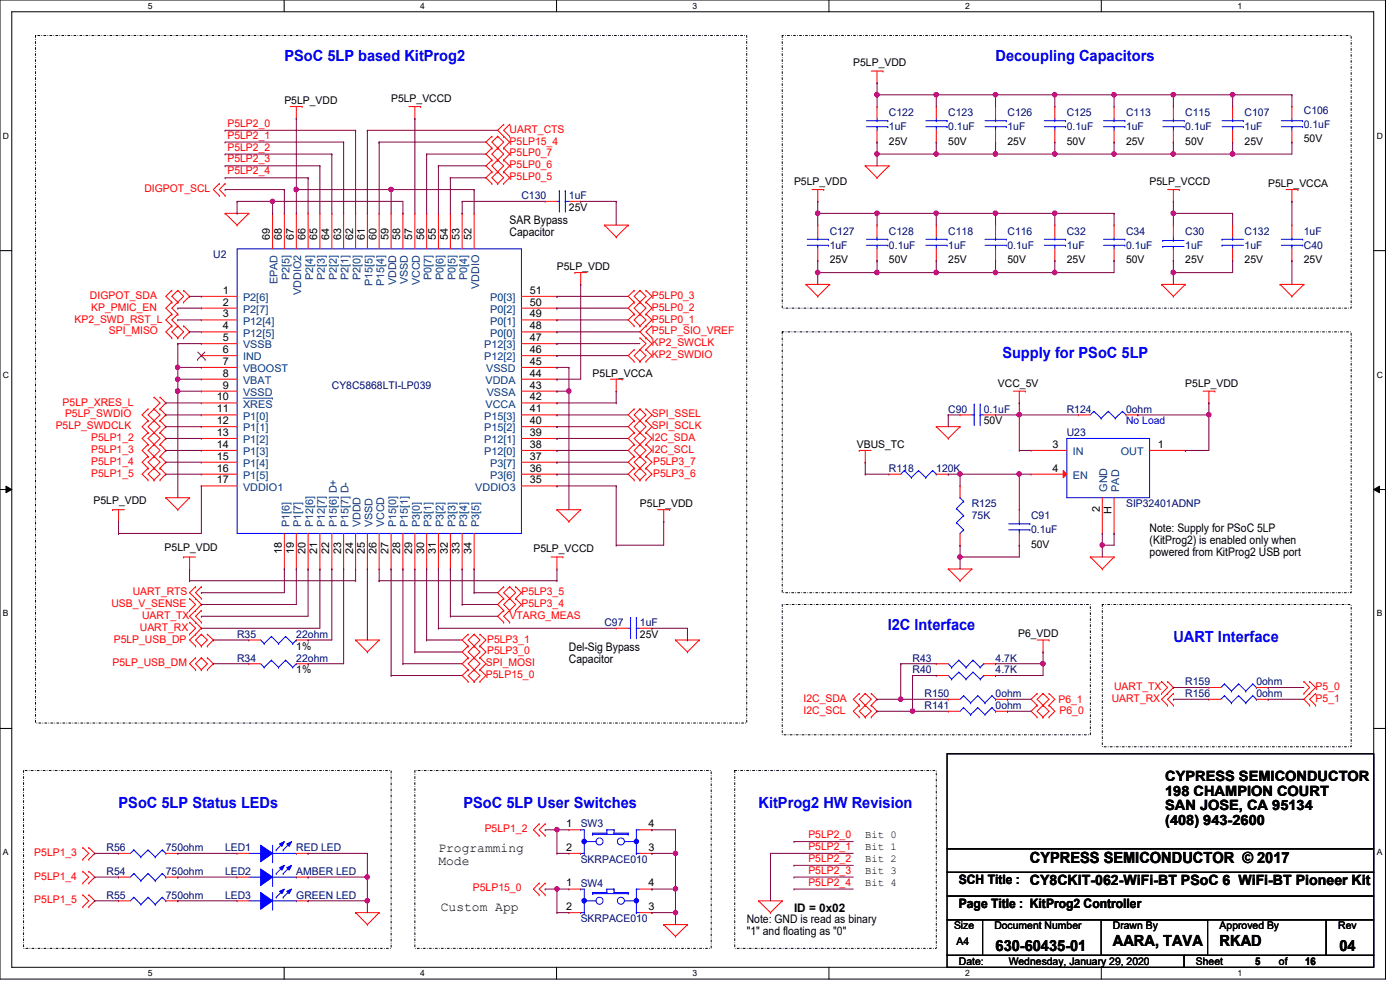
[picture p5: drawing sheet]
<svg xmlns="http://www.w3.org/2000/svg" width="297mm" height="210mm" viewBox="0 0 297 210" stroke-linecap="round" stroke-linejoin="round" font-family="sans-serif">
<defs><g id="words">
<g font-size="3.3" fill="#00f">
<text x="60.3" y="13">PSoC 5LP based KitProg2</text>
<text x="211.2" y="13">Decoupling Capacitors</text>
<text x="212.6" y="75.9">Supply for PSoC 5LP</text>
<text x="188.3" y="133.7">I2C Interface</text>
<text x="248.9" y="136.3">UART Interface</text>
<text x="25.1" y="171.4">PSoC 5LP Status LEDs</text>
<text x="98.3" y="171.4">PSoC 5LP User Switches</text>
<text x="160.9" y="171.4">KitProg2 HW Revision</text>
</g>
<g font-size="3.3">
<text x="218.5" y="183">CYPRESS SEMICONDUCTOR © 2017</text>
<text x="211.2" y="201.6">630-60435-01</text>
<text x="236.1" y="200.6">AARA, TAVA</text>
<text x="258.7" y="200.6">RKAD</text>
<text x="284.1" y="201.6">04</text>
</g>
<g font-size="3">
<text x="247.2" y="165.7">CYPRESS SEMICONDUCTOR</text>
<text x="247.2" y="168.8">198 CHAMPION COURT</text>
<text x="247.2" y="171.9">SAN JOSE, CA 95134</text>
<text x="247.2" y="175">(408) 943-2600</text>
</g>
<g font-size="2.8">
<text x="93" y="180.7">Programming</text>
<text x="93" y="183.5">Mode</text>
<text x="203.4" y="187.6">SCH Title : CY8CKIT-062-WiFi-BT PSoC 6 WiFi-BT Pioneer Kit</text>
<text x="93.5" y="193.3">Custom App</text>
<text x="203.4" y="192.7">Page Title : KitProg2 Controller</text>
</g>
<g font-size="2.5">
<text x="108.1" y="47.5">SAR Bypass</text>
<text x="108.1" y="50.1">Capacitor</text>
<text x="243.9" y="112.9">Note: Supply for PSoC 5LP</text>
<text x="243.9" y="115.4">(KitProg2) is enabled only when</text>
<text x="243.9" y="118">powered from KitProg2 USB port</text>
<text x="120.7" y="138">Del-Sig Bypass</text>
<text x="120.7" y="140.6">Capacitor</text>
<text x="158.4" y="195.8">Note: GND is read as binary</text>
<text x="168.4" y="193.4">ID = 0x02</text>
<text x="158.4" y="198.4">&quot;1&quot; and floating as &quot;0&quot;</text>
</g>
<g font-size="2.2">
<text x="181" y="14.1">P5LP_VDD</text>
<text x="60.3" y="22.1">P5LP_VDD</text>
<text x="83" y="21.6">P5LP_VCCD</text>
<text x="188.6" y="30.7">25V</text>
<text x="201.2" y="30.7">50V</text>
<text x="213.7" y="30.7">25V</text>
<text x="226.3" y="30.7">50V</text>
<text x="238.9" y="30.7">25V</text>
<text x="251.5" y="30.7">50V</text>
<text x="264" y="30.7">25V</text>
<text x="276.6" y="30.2">50V</text>
<text x="168.4" y="39.2">P5LP_VDD</text>
<text x="243.9" y="39.2">P5LP_VCCD</text>
<text x="269" y="39.8">P5LP_VCCA</text>
<text x="120.7" y="44.7">25V</text>
<text x="57.3" y="51" transform="rotate(-90 57.3 51)">69</text>
<text x="59.8" y="51" transform="rotate(-90 59.8 51)">68</text>
<text x="62.3" y="51" transform="rotate(-90 62.3 51)">67</text>
<text x="64.8" y="51" transform="rotate(-90 64.8 51)">66</text>
<text x="67.3" y="51" transform="rotate(-90 67.3 51)">65</text>
<text x="69.8" y="51" transform="rotate(-90 69.8 51)">64</text>
<text x="72.3" y="51" transform="rotate(-90 72.3 51)">63</text>
<text x="74.9" y="51" transform="rotate(-90 74.9 51)">62</text>
<text x="77.4" y="51" transform="rotate(-90 77.4 51)">61</text>
<text x="79.9" y="51" transform="rotate(-90 79.9 51)">60</text>
<text x="82.4" y="51" transform="rotate(-90 82.4 51)">59</text>
<text x="84.9" y="51" transform="rotate(-90 84.9 51)">58</text>
<text x="87.5" y="51" transform="rotate(-90 87.5 51)">57</text>
<text x="90" y="51" transform="rotate(-90 90 51)">56</text>
<text x="92.5" y="51" transform="rotate(-90 92.5 51)">55</text>
<text x="95" y="51" transform="rotate(-90 95 51)">54</text>
<text x="97.5" y="51" transform="rotate(-90 97.5 51)">53</text>
<text x="100" y="51" transform="rotate(-90 100 51)">52</text>
<text x="118.2" y="57.3">P5LP_VDD</text>
<text x="176" y="55.8">25V</text>
<text x="188.6" y="55.8">50V</text>
<text x="201.2" y="55.8">25V</text>
<text x="213.7" y="55.8">50V</text>
<text x="226.3" y="55.8">25V</text>
<text x="238.9" y="55.8">50V</text>
<text x="251.5" y="55.8">25V</text>
<text x="264" y="55.8">25V</text>
<text x="276.6" y="55.8">25V</text>
<text x="47.2" y="62.3">1</text>
<text x="47.2" y="64.8">2</text>
<text x="112.4" y="64.8">50</text>
<text x="112.4" y="62.3">51</text>
<text x="47.2" y="67.3">3</text>
<text x="47.2" y="69.8">4</text>
<text x="112.4" y="69.8">48</text>
<text x="112.4" y="67.3">49</text>
<text x="47.2" y="72.3">5</text>
<text x="47.2" y="74.9">6</text>
<text x="47.2" y="77.4">7</text>
<text x="112.4" y="72.3">47</text>
<text x="112.4" y="74.9">46</text>
<text x="112.4" y="77.4">45</text>
<text x="47.2" y="79.9">8</text>
<text x="47.2" y="82.4">9</text>
<text x="112.4" y="79.9">44</text>
<text x="112.4" y="82.4">43</text>
<text x="125.7" y="80">P5LP_VCCA</text>
<text x="211.7" y="82">VCC_5V</text>
<text x="251.5" y="82">P5LP_VDD</text>
<text x="46" y="90">12</text>
<text x="46" y="87.5">11</text>
<text x="46" y="84.9">10</text>
<text x="112.4" y="87.5">41</text>
<text x="112.4" y="90">40</text>
<text x="112.4" y="84.9">42</text>
<text x="46" y="95">14</text>
<text x="46" y="92.5">13</text>
<text x="112.4" y="95">38</text>
<text x="112.4" y="92.5">39</text>
<text x="181.8" y="95">VBUS_TC</text>
<text x="208.7" y="90">50V</text>
<text x="223.3" y="95">3</text>
<text x="245.7" y="95">1</text>
<text x="46" y="100">16</text>
<text x="46" y="97.5">15</text>
<text x="112.4" y="97.5">37</text>
<text x="112.4" y="100">36</text>
<text x="223.3" y="100">4</text>
<text x="19.9" y="106.9">P5LP_VDD</text>
<text x="46" y="102.5">17</text>
<text x="112.4" y="102.5">35</text>
<text x="135.8" y="107.6">P5LP_VDD</text>
<text x="233.3" y="108.6" transform="rotate(-90 233.3 108.6)">2</text>
<text x="235.8" y="109" transform="rotate(-90 235.8 109)">H</text>
<text x="34.9" y="116.9">P5LP_VDD</text>
<text x="59.8" y="117.5" transform="rotate(-90 59.8 117.5)">18</text>
<text x="62.3" y="117.5" transform="rotate(-90 62.3 117.5)">19</text>
<text x="64.8" y="117.5" transform="rotate(-90 64.8 117.5)">20</text>
<text x="67.3" y="117.5" transform="rotate(-90 67.3 117.5)">21</text>
<text x="69.8" y="117.5" transform="rotate(-90 69.8 117.5)">22</text>
<text x="72.3" y="117.5" transform="rotate(-90 72.3 117.5)">23</text>
<text x="74.9" y="117.5" transform="rotate(-90 74.9 117.5)">24</text>
<text x="77.4" y="117.5" transform="rotate(-90 77.4 117.5)">25</text>
<text x="79.9" y="117.5" transform="rotate(-90 79.9 117.5)">26</text>
<text x="82.4" y="117.5" transform="rotate(-90 82.4 117.5)">27</text>
<text x="84.9" y="117.5" transform="rotate(-90 84.9 117.5)">28</text>
<text x="87.5" y="117.5" transform="rotate(-90 87.5 117.5)">29</text>
<text x="90" y="117.5" transform="rotate(-90 90 117.5)">30</text>
<text x="92.5" y="117.5" transform="rotate(-90 92.5 117.5)">31</text>
<text x="95" y="117.5" transform="rotate(-90 95 117.5)">32</text>
<text x="97.5" y="117.5" transform="rotate(-90 97.5 117.5)">33</text>
<text x="100" y="117.5" transform="rotate(-90 100 117.5)">34</text>
<text x="113.2" y="117.2">P5LP_VCCD</text>
<text x="218.7" y="116.2">50V</text>
<text x="62.9" y="137.8">1%</text>
<text x="135.8" y="135.3">25V</text>
<text x="216" y="135">P6_VDD</text>
<text x="62.9" y="142.8">1%</text>
<text x="120.1" y="175.5">1</text>
<text x="137.5" y="175.5">4</text>
<text x="183.6" y="177.8">Bit 0</text>
<text x="120.1" y="180.5">2</text>
<text x="137.5" y="180.5">3</text>
<text x="183.6" y="180.3">Bit 1</text>
<text x="183.6" y="182.8">Bit 2</text>
<text x="183.6" y="185.4">Bit 3</text>
<text x="120.1" y="188">1</text>
<text x="137.5" y="188">4</text>
<text x="183.6" y="187.9">Bit 4</text>
<text x="120.1" y="193">2</text>
<text x="137.5" y="193">3</text>
<text x="202.4" y="197.1">Size</text>
<text x="210.9" y="197.1">Document Number</text>
<text x="236.1" y="197.1">Drawn By</text>
<text x="258.7" y="197.1">Approved By</text>
<text x="283.9" y="197.1">Rev</text>
<text x="202.9" y="200.4">A4</text>
<text x="203.4" y="204.7">Date:</text>
<text x="214" y="204.7">Wednesday, January 29, 2020</text>
<text x="253.7" y="204.7">Sheet</text>
<text x="266.3" y="204.7">5</text>
<text x="271.3" y="204.7">of</text>
<text x="276.9" y="204.7">16</text>
</g>
<g font-size="2.2" fill="#f00">
<text x="48.3" y="29.4">P5LP2_1</text>
<text x="48.3" y="26.9">P5LP2_0</text>
<text x="108.1" y="28.2">UART_CTS</text>
<text x="48.3" y="34.5">P5LP2_3</text>
<text x="48.3" y="32">P5LP2_2</text>
<text x="108.1" y="35.7">P5LP0_6</text>
<text x="108.1" y="33.2">P5LP0_7</text>
<text x="108.1" y="30.7">P5LP15_4</text>
<text x="30.6" y="40.7">DIGPOT_SCL</text>
<text x="48.3" y="37">P5LP2_4</text>
<text x="108.1" y="38.2">P5LP0_5</text>
<text x="19.1" y="63.4">DIGPOT_SDA</text>
<text x="19.3" y="65.9">KP_PMIC_EN</text>
<text x="138.3" y="63.4">P5LP0_3</text>
<text x="138.3" y="65.9">P5LP0_2</text>
<text x="15.8" y="68.4">KP2_SWD_RST_L</text>
<text x="23.1" y="70.9">SPI_MISO</text>
<text x="138.3" y="70.9">P5LP_SIO_VREF</text>
<text x="138.3" y="68.4">P5LP0_1</text>
<text x="138.3" y="73.4">KP2_SWCLK</text>
<text x="138.3" y="75.9">KP2_SWDIO</text>
<text x="13.3" y="86">P5LP_XRES_L</text>
<text x="13.8" y="88.5">P5LP_SWDIO</text>
<text x="138.3" y="88.5">SPI_SSEL</text>
<text x="11.8" y="91">P5LP_SWDCLK</text>
<text x="19.3" y="93.6">P5LP1_2</text>
<text x="138.3" y="93.6">I2C_SDA</text>
<text x="138.3" y="91">SPI_SCLK</text>
<text x="19.3" y="96.1">P5LP1_3</text>
<text x="19.3" y="98.6">P5LP1_4</text>
<text x="19.3" y="101.1">P5LP1_5</text>
<text x="138.3" y="96.1">I2C_SCL</text>
<text x="138.6" y="98.6">P5LP3_7</text>
<text x="138.6" y="101.1">P5LP3_6</text>
<text x="23.6" y="128.7">USB_V_SENSE</text>
<text x="28.2" y="126.2">UART_RTS</text>
<text x="30.1" y="131.3">UART_TX</text>
<text x="108.1" y="131.3">VTARG_MEAS</text>
<text x="110.6" y="128.7">P5LP3_4</text>
<text x="110.6" y="126.2">P5LP3_5</text>
<text x="24.1" y="136.3">P5LP_USB_DP</text>
<text x="29.7" y="133.8">UART_RX</text>
<text x="103.3" y="136.3">P5LP3_1</text>
<text x="23.9" y="141.3">P5LP_USB_DM</text>
<text x="103.1" y="141.3">SPI_MOSI</text>
<text x="103.1" y="143.8">P5LP15_0</text>
<text x="103.3" y="138.8">P5LP3_0</text>
<text x="170.5" y="148.9">I2C_SDA</text>
<text x="224.5" y="149.1">P6_1</text>
<text x="235.8" y="148.9">UART_RX</text>
<text x="236.3" y="146.3">UART_TX</text>
<text x="279.1" y="146.3">P5_0</text>
<text x="279.1" y="148.9">P5_1</text>
<text x="170.5" y="151.4">I2C_SCL</text>
<text x="224.8" y="151.4">P6_0</text>
<text x="102.8" y="176.5">P5LP1_2</text>
<text x="171.5" y="177.8">P5LP2_0</text>
<text x="7.3" y="181.6">P5LP1_3</text>
<text x="171.5" y="180.3">P5LP2_1</text>
<text x="171.5" y="182.8">P5LP2_2</text>
<text x="171.5" y="185.3">P5LP2_3</text>
<text x="7.3" y="186.6">P5LP1_4</text>
<text x="7.3" y="191.6">P5LP1_5</text>
<text x="100.3" y="189.1">P5LP15_0</text>
<text x="171.5" y="187.9">P5LP2_4</text>
</g>
<g font-size="2.2" fill="#000080">
<text x="188.6" y="24.6">C122</text>
<text x="188.6" y="27.6">1uF</text>
<text x="201.2" y="24.6">C123</text>
<text x="201.2" y="27.6">0.1uF</text>
<text x="213.7" y="24.6">C126</text>
<text x="213.7" y="27.6">1uF</text>
<text x="226.3" y="24.6">C125</text>
<text x="226.3" y="27.6">0.1uF</text>
<text x="238.9" y="24.6">C113</text>
<text x="238.9" y="27.6">1uF</text>
<text x="251.5" y="24.6">C115</text>
<text x="251.5" y="27.6">0.1uF</text>
<text x="264" y="24.6">C107</text>
<text x="264" y="27.6">1uF</text>
<text x="276.6" y="24.1">C106</text>
<text x="276.6" y="27.2">0.1uF</text>
<text x="110.6" y="42.2">C130</text>
<text x="120.7" y="42.2">1uF</text>
<text x="176" y="49.8">C127</text>
<text x="176" y="52.8">1uF</text>
<text x="188.6" y="49.8">C128</text>
<text x="188.6" y="52.8">0.1uF</text>
<text x="201.2" y="49.8">C118</text>
<text x="201.2" y="52.8">1uF</text>
<text x="213.7" y="49.8">C116</text>
<text x="213.7" y="52.8">0.1uF</text>
<text x="226.3" y="49.8">C32</text>
<text x="226.3" y="52.8">1uF</text>
<text x="238.9" y="49.8">C34</text>
<text x="238.9" y="52.8">0.1uF</text>
<text x="251.5" y="49.8">C30</text>
<text x="251.5" y="52.8">1uF</text>
<text x="264" y="49.8">C132</text>
<text x="264" y="52.8">1uF</text>
<text x="276.6" y="52.8">C40</text>
<text x="276.6" y="49.8">1uF</text>
<text x="45.3" y="54.8">U2</text>
<text x="70.4" y="82.5">CY8C5868LTI-LP039</text>
<text x="201.2" y="87.5">C90</text>
<text x="208.7" y="87.5">0.1uF</text>
<text x="226.3" y="87.5">R124</text>
<text x="238.9" y="87.5">0ohm</text>
<text x="226.3" y="92.5">U23</text>
<text x="188.6" y="100.1">R118</text>
<text x="198.6" y="100.1">120K</text>
<text x="206.2" y="107.6">R125</text>
<text x="238.9" y="107.6">SIP32401ADNP</text>
<text x="206.2" y="110.2">75K</text>
<text x="218.7" y="110.2">C91</text>
<text x="218.7" y="113.2">0.1uF</text>
<text x="50.3" y="135.3">R35</text>
<text x="62.9" y="135.3">22ohm</text>
<text x="128.2" y="132.8">C97</text>
<text x="135.8" y="132.8">1uF</text>
<text x="50.3" y="140.3">R34</text>
<text x="62.9" y="140.3">22ohm</text>
<text x="193.6" y="142.8">R40</text>
<text x="193.6" y="140.3">R43</text>
<text x="211.2" y="142.8">4.7K</text>
<text x="211.2" y="140.3">4.7K</text>
<text x="196.1" y="147.9">R150</text>
<text x="211.2" y="147.9">0ohm</text>
<text x="251.5" y="147.9">R156</text>
<text x="251.5" y="145.3">R159</text>
<text x="266.5" y="147.9">0ohm</text>
<text x="266.5" y="145.3">0ohm</text>
<text x="196.1" y="150.4">R141</text>
<text x="211.2" y="150.4">0ohm</text>
<text x="123.2" y="175.5">SW3</text>
<text x="22.6" y="185.6">R54</text>
<text x="22.6" y="180.6">R56</text>
<text x="35.2" y="185.6">750ohm</text>
<text x="35.2" y="180.6">750ohm</text>
<text x="47.8" y="185.6">LED2</text>
<text x="47.8" y="180.6">LED1</text>
<text x="62.9" y="185.6">AMBER LED</text>
<text x="62.9" y="180.6">RED LED</text>
<text x="123.2" y="183">SKRPACE010</text>
<text x="22.6" y="190.6">R55</text>
<text x="35.2" y="190.6">750ohm</text>
<text x="47.8" y="190.6">LED3</text>
<text x="62.9" y="190.6">GREEN LED</text>
<text x="123.2" y="188.1">SW4</text>
<text x="123.2" y="195.6">SKRPACE010</text>
</g>
<g font-size="2.2" fill="#004080">
<text x="61.4" y="59.4" transform="rotate(-90 61.4 59.4)">P2[5]</text>
<text x="66.4" y="59.4" transform="rotate(-90 66.4 59.4)">P2[4]</text>
<text x="68.9" y="59.4" transform="rotate(-90 68.9 59.4)">P2[3]</text>
<text x="71.5" y="59.4" transform="rotate(-90 71.5 59.4)">P2[2]</text>
<text x="74" y="59.4" transform="rotate(-90 74 59.4)">P2[1]</text>
<text x="76.5" y="59.4" transform="rotate(-90 76.5 59.4)">P2[0]</text>
<text x="91.6" y="59.4" transform="rotate(-90 91.6 59.4)">P0[7]</text>
<text x="94.1" y="59.4" transform="rotate(-90 94.1 59.4)">P0[6]</text>
<text x="96.6" y="59.4" transform="rotate(-90 96.6 59.4)">P0[5]</text>
<text x="99.1" y="59.4" transform="rotate(-90 99.1 59.4)">P0[4]</text>
<text x="51.6" y="63.9">P2[6]</text>
<text x="58.9" y="60.3" transform="rotate(-90 58.9 60.3)">EPAD</text>
<text x="63.9" y="62.6" transform="rotate(-90 63.9 62.6)">VDDIO2</text>
<text x="79" y="60.7" transform="rotate(-90 79 60.7)">P15[5]</text>
<text x="81.5" y="60.7" transform="rotate(-90 81.5 60.7)">P15[4]</text>
<text x="84" y="60.5" transform="rotate(-90 84 60.5)">VDDD</text>
<text x="86.5" y="60.3" transform="rotate(-90 86.5 60.3)">VSSD</text>
<text x="89.1" y="60.5" transform="rotate(-90 89.1 60.5)">VCCD</text>
<text x="101.6" y="61.3" transform="rotate(-90 101.6 61.3)">VDDIO</text>
<text x="104" y="63.9">P0[3]</text>
<text x="51.6" y="66.4">P2[7]</text>
<text x="51.6" y="68.9">P12[4]</text>
<text x="51.6" y="71.4">P12[5]</text>
<text x="104" y="71.4">P0[0]</text>
<text x="104" y="66.4">P0[2]</text>
<text x="104" y="68.9">P0[1]</text>
<text x="51.6" y="73.9">VSSB</text>
<text x="51.6" y="76.5">IND</text>
<text x="102.7" y="73.9">P12[3]</text>
<text x="102.7" y="76.5">P12[2]</text>
<text x="51.6" y="79">VBOOST</text>
<text x="51.6" y="81.4">VBAT</text>
<text x="51.6" y="84">VSSD</text>
<text x="103" y="81.4">VDDA</text>
<text x="103.1" y="79">VSSD</text>
<text x="103.3" y="84">VSSA</text>
<text x="51.6" y="89">P1[0]</text>
<text x="51.6" y="86.5">XRES</text>
<text x="102.7" y="89">P15[3]</text>
<text x="103" y="86.5">VCCA</text>
<text x="51.6" y="91.5">P1[1]</text>
<text x="51.6" y="94">P1[2]</text>
<text x="102.7" y="91.5">P15[2]</text>
<text x="102.7" y="94">P12[1]</text>
<text x="51.6" y="101.6">P1[5]</text>
<text x="51.6" y="96.6">P1[3]</text>
<text x="51.6" y="99.1">P1[4]</text>
<text x="102.7" y="96.6">P12[0]</text>
<text x="104" y="99.1">P3[7]</text>
<text x="104" y="101.6">P3[6]</text>
<text x="227.6" y="96.6">IN</text>
<text x="227.6" y="101.6">EN</text>
<text x="237.8" y="96.6">OUT</text>
<text x="51.6" y="104.1">VDDIO1</text>
<text x="100.8" y="104.1">VDDIO3</text>
<text x="234.9" y="104.3" transform="rotate(-90 234.9 104.3)">GND</text>
<text x="237.4" y="104.3" transform="rotate(-90 237.4 104.3)">PAD</text>
<text x="61.4" y="111.9" transform="rotate(-90 61.4 111.9)">P1[6]</text>
<text x="63.9" y="111.9" transform="rotate(-90 63.9 111.9)">P1[7]</text>
<text x="66.4" y="111.9" transform="rotate(-90 66.4 111.9)">P12[6]</text>
<text x="68.9" y="111.9" transform="rotate(-90 68.9 111.9)">P12[7]</text>
<text x="71.5" y="111.9" transform="rotate(-90 71.5 111.9)">P15[6] D+</text>
<text x="74" y="111.9" transform="rotate(-90 74 111.9)">P15[7] D-</text>
<text x="76.5" y="111.9" transform="rotate(-90 76.5 111.9)">VDDD</text>
<text x="79" y="111.9" transform="rotate(-90 79 111.9)">VSSD</text>
<text x="81.5" y="111.9" transform="rotate(-90 81.5 111.9)">VCCD</text>
<text x="84" y="111.9" transform="rotate(-90 84 111.9)">P15[0]</text>
<text x="86.5" y="111.9" transform="rotate(-90 86.5 111.9)">P15[1]</text>
<text x="89.1" y="111.9" transform="rotate(-90 89.1 111.9)">P3[0]</text>
<text x="91.6" y="111.9" transform="rotate(-90 91.6 111.9)">P3[1]</text>
<text x="94.1" y="111.9" transform="rotate(-90 94.1 111.9)">P3[2]</text>
<text x="96.6" y="111.9" transform="rotate(-90 96.6 111.9)">P3[3]</text>
<text x="99.1" y="111.9" transform="rotate(-90 99.1 111.9)">P3[4]</text>
<text x="101.6" y="111.9" transform="rotate(-90 101.6 111.9)">P3[5]</text>
</g>
<text font-size="2.2" fill="#00f" x="238.9" y="90">No Load</text>
<g font-size="1.8">
<text x="31.4" y="1.9">5</text>
<text x="89.2" y="1.9">4</text>
<text x="146.9" y="1.9">3</text>
<text x="204.7" y="1.9">2</text>
<text x="262.5" y="1.9">1</text>
<text x=".6" y="29.4">D</text>
<text x="292.1" y="29.4">D</text>
<text x=".6" y="80.1">C</text>
<text x="292.1" y="80.1">C</text>
<text x=".6" y="130.8">B</text>
<text x="292.1" y="130.8">B</text>
<text x=".6" y="181.4">A</text>
<text x="292.1" y="181.4">A</text>
<text x="31.4" y="207.1">5</text>
<text x="89.2" y="207.1">4</text>
<text x="146.9" y="207.1">3</text>
<text x="204.7" y="207.1">2</text>
<text x="262.5" y="207.1">1</text>
</g>
</g></defs>
<path d="M0 0h293.9v207.7h-293.9zM2.5 2.5h288.9v202.7h-288.9z" fill="none" stroke="#000" stroke-width=".21"/>
<g fill="#fff">
<path d="M31.4 .3h.9v1.9h-.9z"/>
<path d="M31.4 205.4h.9v2h-.9z"/>
</g>
<path d="M60.3 0v2.5M60.3 205.2v2.5" fill="none" stroke="#000" stroke-width=".21"/>
<g fill="#fff">
<path d="M89.2 .3h.9v1.9h-.9z"/>
<path d="M89.2 205.4h.9v2h-.9z"/>
</g>
<path d="M118.1 0v2.5M118.1 205.2v2.5" fill="none" stroke="#000" stroke-width=".21"/>
<g fill="#fff">
<path d="M146.9 .3h1v1.9h-1z"/>
<path d="M146.9 205.4h1v2h-1z"/>
</g>
<path d="M175.9 0v2.5M175.9 205.2v2.5" fill="none" stroke="#000" stroke-width=".21"/>
<g fill="#fff">
<path d="M204.7 .3h1v1.9h-1z"/>
<path d="M204.7 205.4h1v2h-1z"/>
</g>
<path d="M233.6 0v2.5M233.6 205.2v2.5" fill="none" stroke="#000" stroke-width=".21"/>
<g fill="#fff">
<path d="M262.5 .3h1v1.9h-1z"/>
<path d="M262.5 205.4h1v2h-1z"/>
<path d="M.6 27.8h1.3v2h-1.3z"/>
<path d="M292.1 27.8h1.2v2h-1.2z"/>
<path d="M.6 78.5h1.3v2h-1.3z"/>
<path d="M292.1 78.5h1.2v2h-1.2z"/>
</g>
<path d="M0 53.2h2.5M291.4 53.2h2.5" fill="none" stroke="#000" stroke-width=".21"/>
<g fill="#fff">
<path d="M.6 129.2h1.2v1.9h-1.2z"/>
<path d="M292.1 129.2h1.1v1.9h-1.1z"/>
</g>
<path d="M0 103.8h2.5M1.3 103.1l1.2 .7-1.2 .7zM291.4 103.8l1.3-.7v1.4zM291.4 103.8h2.5" fill="none" stroke="#000" stroke-width=".21"/>
<path d="M1.3 103.1l1.2 .7-1.2 .7zM291.4 103.8l1.3-.7v1.4z" fill="#000"/>
<g fill="#fff">
<path d="M.6 179.8h1.2v2h-1.2z"/>
<path d="M292.1 179.8h1.1v2h-1.1z"/>
</g>
<path d="M0 154.5h2.5M200.9 159.9h90.5v20.1h-90.5zM291.4 154.5h2.5M200.9 180h90.5v5h-90.5zM200.9 185h90.5v5.1h-90.5zM200.9 195.1h7.5v7.5h-7.5zM200.9 190.1h90.5v5h-90.5zM208.4 195.1h72.9v7.5h-72.9zM233.6 195.1h22.6v7.5h-22.6zM281.3 195.1h10.1v7.5h-10.1zM200.9 202.6h50.3v2.6h-50.3zM251.2 202.6h40.2v2.6h-40.2z" fill="none" stroke="#000" stroke-width=".21"/>
<path d="M7.5 7.5h150.9v145.9h-150.9zM165.9 7.5h120.7v57.9h-120.7zM165.9 70.4h120.7v55.3h-120.7zM165.9 128.2h65.4v27.7h-65.4zM233.8 128.2h52.8v30.2h-52.8zM5 163.4h78v37.8h-78zM88 163.4h62.9v37.8h-62.9zM155.9 163.4h42.7v37.8h-42.7z" fill="none" stroke="#000" stroke-width=".21" stroke-dasharray=".4 .4 0 .4"/>
<g fill="none" stroke="#f00" stroke-width=".21">
<path d="M184.8 15.1h2.5M186.1 17.6h.1M186.1 15.1v2.5M187.3 15.1h.1M46.5 38.9h.1M46.5 38.9l-1.2 1.3 1.2 1.3M47.8 38.9h.1M47.8 38.9l-1.3 1.3 1.3 1.3M61.6 22.6h2.5M62.9 25.1h.1M62.9 22.6v2.5M64.1 22.6h.1"/>
<path d="M86.7 22.6h2.5M88 25.1h.1M88 22.6v2.5M89.2 22.6h.1M104.4 38.9h.1M104.4 36.4h.1M104.4 34h.1M104.4 31.4h.1M104.4 28.9h.1M104.4 36.4l-1.3 1.3 1.3 1.2M104.4 31.4l-1.3 1.3 1.3 1.3M104.4 34l-1.3 1.2 1.3 1.2"/>
<path d="M104.4 28.9l-1.3 1.2 1.3 1.3M105.6 36.4h.1M105.6 38.9h.1M105.6 34h.1M105.6 31.4h.1M105.6 28.9h.1M105.6 36.4l-1.2 1.3 1.2 1.2M105.6 36.4l1.2 1.3-1.2 1.2M105.6 34l-1.2 1.2 1.2 1.2M105.6 34l1.2 1.2-1.2 1.2M105.6 28.9l-1.2 1.2 1.2 1.3M105.6 31.4l-1.2 1.3 1.2 1.3"/>
<path d="M105.6 31.4l1.2 1.3-1.2 1.3M105.6 28.9l1.2 1.2-1.2 1.3M106.8 38.9h.1M106.8 36.4h.1M106.8 34h.1M106.8 26.4h.1M106.8 28.9h.1M106.8 31.4h.1M106.8 31.4l1.3 1.3-1.3 1.3M106.8 36.4l1.3 1.3-1.3 1.2M106.8 34l1.3 1.2-1.3 1.2M106.8 26.4l-1.2 1.2 1.2 1.3"/>
<path d="M106.8 28.9l1.3 1.2-1.3 1.3M108.1 28.9h.1M108.1 26.4h.1M108.1 26.4l-1.3 1.2 1.3 1.3M183.6 35.2h.1M183.6 35.2h5M183.6 35.2l2.5 2.5M186.1 37.7h.1M188.6 35.2h.1M188.6 35.2l-2.5 2.5M236.3 22.6h.1M236.3 30.1h.1"/>
<path d="M236.3 22.6v2.5M236.3 27.6v2.5M46.5 41.5h.1M47.8 45.3h.1M47.8 41.5h.1M47.8 45.3h5M47.8 45.3l2.5 2.5M50.3 47.8h.1M52.8 45.3h.1M52.8 45.3l-2.5 2.5M122 57.8h.1M122 57.8h2.5"/>
<path d="M123.2 57.8v2.5M128.2 47.8h.1M128.2 47.8h5.1M128.2 47.8l2.5 2.5M130.7 50.3h.1M133.3 47.8h.1M133.3 47.8l-2.6 2.5M172.3 40.2h2.5M173.5 42.7h.1M173.5 40.2v2.5M174.8 40.2h.1M247.7 40.2h2.5"/>
<path d="M248.9 42.7h.1M248.9 40.2v2.5M250.2 40.2h.1M261.5 47.8h.1M261.5 55.3h.1M261.5 47.8v2.5M261.5 52.8v2.5M272.8 40.2h2.5M274.1 42.7h.1M274.1 40.2v2.5M275.3 40.2h.1M36.4 64.1h.1"/>
<path d="M36.4 66.6h.1M36.4 61.6h.1M36.4 69.1h.1M36.4 71.7h.1M36.4 61.6l-1.2 1.3 1.2 1.2M36.4 64.1l-1.2 1.3 1.2 1.2M36.4 66.6l-1.2 1.3 1.2 1.2M36.4 69.1l-1.2 1.3 1.2 1.3M37.7 64.1h.1M37.7 66.6h.1M37.7 61.6h.1M37.7 69.1h.1"/>
<path d="M37.7 71.7h.1M37.7 61.6l1.2 1.3-2.5 2.5 1.3 1.2M37.7 61.6l-1.3 1.3 1.3 1.2M37.7 66.6l-1.3 1.3 1.3 1.2M37.7 69.1l1.2 1.3-1.2 1.3M37.7 69.1l-1.3 1.3 1.3 1.3M38.9 61.6h.1M38.9 64.1h.1M38.9 69.1h.1M38.9 71.7h.1M38.9 69.1l1.3 1.3-1.3 1.3M38.9 61.6l1.3 1.3-1.3 1.2"/>
<path d="M123.2 60.3h.1M134.5 64.1h.1M134.5 61.6h.1M134.5 66.6h.1M134.5 69.1h.1M134.5 76.7h.1M134.5 74.2h.1M134.5 66.6l-1.2 1.3 1.2 1.2M134.5 61.6l-1.2 1.3 1.2 1.2M134.5 64.1l-1.2 1.3 1.2 1.2M134.5 74.2l-1.2 1.2 1.2 1.3M135.8 74.2h.1"/>
<path d="M135.8 71.7h.1M135.8 61.6h.1M135.8 64.1h.1M135.8 66.6h.1M135.8 69.1h.1M135.8 76.7h.1M135.8 71.7l1.2 1.2-1.2 1.3M135.8 61.6l-1.3 1.3 2.5 2.5-2.5 2.5 1.3 1.2M135.8 61.6l1.2 1.3-1.2 1.2M135.8 64.1l-1.3 1.3 1.3 1.2M135.8 66.6l1.2 1.3-1.2 1.2M135.8 74.2l-1.3 1.2 1.3 1.3"/>
<path d="M135.8 74.2l1.2 1.2-1.2 1.3M137 74.2h.1M137 71.7h.1M137 69.1h.1M137 64.1h.1M137 61.6h.1M137 66.6h.1M137 76.7h.1M137 71.7l1.3 1.2-1.3 1.3M137 66.6l1.3 1.3-2.5 2.5 1.2 1.3M137 61.6l1.3 1.3-1.3 1.2M137 64.1l1.3 1.3-1.3 1.2"/>
<path d="M137 74.2l1.3 1.2-1.3 1.3M138.3 69.1h.1M138.3 71.7h.1M138.3 69.1l-1.3 1.3 1.3 1.3M171 60.3h.1M171 60.3h5M171 60.3l2.5 2.6M173.5 62.9h.1M176 60.3h.1M176 60.3l-2.5 2.6M246.4 60.3h.1M246.4 60.3h5.1"/>
<path d="M246.4 60.3l2.5 2.6M248.9 62.9h.1M251.5 60.3h.1M251.5 60.3l-2.6 2.6M271.6 60.3h.1M271.6 60.3h5M271.6 60.3l2.5 2.6M274.1 62.9h.1M276.6 60.3h.1M276.6 60.3l-2.5 2.6M31.4 86.7h.1M31.4 89.2h.1"/>
<path d="M31.4 91.8h.1M31.4 94.3h.1M31.4 96.8h.1M31.4 99.3h.1M31.4 86.7l-1.3 1.3 1.3 1.2M31.4 89.2l-1.3 1.3 1.3 1.3M31.4 91.8l-1.3 1.2 1.3 1.3M31.4 94.3l-1.3 1.2 1.3 1.3M31.4 96.8l-1.3 1.2 1.3 1.3M31.4 99.3l-1.3 1.3 1.3 1.2M32.7 84.2h.1M32.7 86.7h.1"/>
<path d="M32.7 89.2h.1M32.7 91.8h.1M32.7 94.3h.1M32.7 96.8h.1M32.7 99.3h.1M32.7 84.2l1.3 1.3-2.6 2.5 1.3 1.2M32.7 86.7l1.3 1.3-1.3 1.2M32.7 89.2l1.3 1.3-1.3 1.3M32.7 89.2l-1.3 1.3 1.3 1.3M32.7 91.8l1.3 1.2-2.6 2.5 1.3 1.3M32.7 91.8l-1.3 1.2 2.6 2.5-1.3 1.3M32.7 96.8l1.3 1.2-2.6 2.6 1.3 1.2"/>
<path d="M32.7 96.8l-1.3 1.2 2.6 2.6-1.3 1.2M34 86.7h.1M34 84.2h.1M34 89.2h.1M34 91.8h.1M34 94.3h.1M34 96.8h.1M34 99.3h.1M34 99.3l1.2 1.3-1.2 1.2M34 84.2l1.2 1.3-1.2 1.2M34 86.7l1.2 1.3-1.2 1.2M34 89.2l1.2 1.3-1.2 1.3"/>
<path d="M34 91.8l1.2 1.2-1.2 1.3M34 94.3l1.2 1.2-1.2 1.3M34 96.8l1.2 1.2-1.2 1.3M129.5 80.4h2.5M130.7 83h.1M130.7 80.4v2.6M132 80.4h.1M134.5 99.3h.1M134.5 96.8h.1M134.5 94.3h.1M134.5 91.8h.1M134.5 89.2h.1"/>
<path d="M134.5 86.7h.1M134.5 89.2l-1.2 1.3 1.2 1.3M134.5 96.8l-1.2 1.2 1.2 1.3M134.5 94.3l-1.2 1.2 1.2 1.3M134.5 99.3l-1.2 1.3 1.2 1.2M134.5 91.8l-1.2 1.2 1.2 1.3M134.5 86.7l-1.2 1.3 1.2 1.2M135.8 96.8h.1M135.8 99.3h.1M135.8 94.3h.1M135.8 91.8h.1M135.8 86.7h.1"/>
<path d="M135.8 89.2h.1M135.8 94.3l1.2 1.2-2.5 2.5 1.3 1.3M135.8 96.8l1.2 1.2-1.2 1.3M135.8 94.3l-1.3 1.2 1.3 1.3M135.8 86.7l-1.3 1.3 2.5 2.5-2.5 2.5 1.3 1.3M135.8 91.8l1.2 1.2-1.2 1.3M135.8 86.7l1.2 1.3-1.2 1.2M135.8 89.2l-1.3 1.3 1.3 1.3M135.8 99.3l-1.3 1.3 1.3 1.2M135.8 99.3l1.2 1.3-1.2 1.2M137 99.3h.1M137 96.8h.1"/>
<path d="M137 94.3h.1M137 91.8h.1M137 89.2h.1M137 86.7h.1M137 91.8l1.3 1.2-1.3 1.3M137 96.8l1.3 1.2-1.3 1.3M137 89.2l1.3 1.3-1.3 1.3M137 94.3l1.3 1.2-1.3 1.3M137 86.7l1.3 1.3-1.3 1.2M137 99.3l1.3 1.3-1.3 1.2M182.3 95.5h.1M182.3 95.5h2.5"/>
<path d="M183.6 98h.1M183.6 95.5v2.5M198.6 90.5h.1M198.6 90.5h5.1M198.6 90.5l2.6 2.5M201.2 93h.1M203.7 90.5h.1M203.7 90.5l-2.5 2.5M215 83h2.5M216.2 85.5h.1M216.2 83v2.5M217.5 83h.1"/>
<path d="M255.2 83h2.5M256.5 85.5h.1M256.5 83v2.5M257.7 83h.1M23.9 108.1h.1M23.9 108.1h2.5M25.1 110.6h.1M25.1 108.1v2.5M31.4 101.8h.1M32.7 101.8h.1M34 101.8h.1M35.2 105.6h.1"/>
<path d="M35.2 105.6h5M35.2 105.6l2.5 2.5M37.7 108.1h.1M38.9 118.2h.1M38.9 118.2h2.6M40.2 105.6h.1M40.2 105.6l-2.5 2.5M40.2 118.2v2.5M116.9 118.2h2.5M118.2 108.1h.1M118.2 108.1h5M118.2 108.1l2.5 2.5"/>
<path d="M118.2 118.2v2.5M119.4 118.2h.1M120.7 110.6h.1M123.2 108.1h.1M123.2 108.1l-2.5 2.5M134.5 101.8h.1M135.8 101.8h.1M137 101.8h.1M139.5 108.1h2.6M140.8 110.6h.1M140.8 108.1v2.5M142.1 108.1h.1"/>
<path d="M231.3 118.2h.1M231.3 118.2h5M231.3 118.2l2.5 2.5M236.3 118.2h.1M236.3 118.2l-2.5 2.5M40.2 120.7h.1M40.2 132h.1M40.2 134.5h.1M40.2 127h.1M40.2 129.5h.1M40.2 132l1.3 1.3-1.3 1.2M40.2 127l1.3 1.2-1.3 1.3"/>
<path d="M41.5 134.5h.1M41.5 132h.1M41.5 129.5h.1M41.5 139.5h.1M41.5 137h.1M41.5 124.5h.1M41.5 127h.1M41.5 132l1.2 1.3-1.2 1.2M41.5 129.5l-1.3 1.2 1.3 1.3M41.5 134.5l-1.3 1.3 1.3 1.2M41.5 139.5l-1.3 1.3 1.3 1.3M41.5 124.5l-1.3 1.2 1.3 1.3"/>
<path d="M41.5 127l1.2 1.2-1.2 1.3M42.7 129.5h.1M42.7 132h.1M42.7 139.5h.1M42.7 134.5h.1M42.7 137h.1M42.7 124.5h.1M42.7 127h.1M42.7 129.5l-1.2 1.2 1.2 1.3M42.7 139.5l1.3 1.3-1.3 1.3M42.7 139.5l-1.2 1.3 1.2 1.3M42.7 134.5l1.3 1.3-1.3 1.2"/>
<path d="M42.7 134.5l-1.2 1.3 1.2 1.2M42.7 124.5l-1.2 1.2 1.2 1.3M44 139.5h.1M44 137h.1M44 134.5h.1M44 139.5l1.3 1.3-1.3 1.3M44 134.5l1.3 1.3-1.3 1.2M75.4 135.8h.1M75.4 135.8h5M75.4 135.8l2.5 2.5M77.9 138.3h.1M80.4 135.8h.1"/>
<path d="M80.4 135.8l-2.5 2.5M99.3 137h.1M99.3 134.5h.1M99.3 139.5h.1M99.3 137l-1.3 1.3 1.3 1.2M99.3 134.5l-1.3 1.3 1.3 1.2M99.3 139.5l-1.3 1.3 1.3 1.3M100.6 134.5h.1M100.6 137h.1M100.6 139.5h.1M100.6 134.5l-1.3 1.3 1.3 1.2M100.6 134.5l1.2 1.3-1.2 1.2"/>
<path d="M100.6 137l1.2 1.3-2.5 2.5 2.5 2.5-1.2 1.3M100.6 139.5l1.2 1.3-1.2 1.3M100.6 137l-1.3 1.3 1.3 1.2M101.8 137h.1M101.8 134.5h.1M101.8 139.5h.1M101.8 139.5l1.3 1.3-1.3 1.3M101.8 134.5l1.3 1.3-1.3 1.2M101.8 137l1.3 1.3-1.3 1.2M106.8 129.5h.1M106.8 127h.1M106.8 124.5h.1"/>
<path d="M106.8 132h.1M106.8 124.5l-1.2 1.2 1.2 1.3M106.8 127l-1.2 1.2 1.2 1.3M106.8 129.5l-1.2 1.2 1.2 1.3M108.1 127h.1M108.1 129.5h.1M108.1 124.5h.1M108.1 132h.1M108.1 124.5l-1.3 1.2 1.3 1.3M108.1 127l-1.3 1.2 1.3 1.3M108.1 127l1.3 1.2-1.3 1.3M108.1 124.5l1.3 1.2-1.3 1.3"/>
<path d="M108.1 129.5l-1.3 1.2 1.3 1.3M109.4 129.5h.1M109.4 127h.1M109.4 124.5h.1M109.4 124.5l1.2 1.2-1.2 1.3M109.4 127l1.2 1.2-1.2 1.3M118.2 120.7h.1M130.7 133.3h.1M130.7 133.3h2.6M135.8 133.3h2.5M138.3 133.3h.1M143.3 135.8h.1"/>
<path d="M143.3 135.8h5M143.3 135.8l2.5 2.5M145.8 138.3h.1M148.3 135.8h.1M148.3 135.8l-2.5 2.5M201.2 120.7h.1M201.2 120.7h5M201.2 120.7l2.5 2.5M203.7 123.2h.1M206.2 120.7h.1M206.2 120.7l-2.5 2.5M220 135.8h2.5"/>
<path d="M221.3 138.3h.1M221.3 135.8v2.5M222.5 135.8h.1M233.8 120.7h.1M41.5 142.1h.1M42.7 142.1h.1M44 142.1h.1M99.3 142.1h.1M99.3 144.6h.1M99.3 142.1l-1.3 1.2 1.3 1.3M100.6 142.1h.1M100.6 144.6h.1"/>
<path d="M100.6 142.1l-1.3 1.2 1.3 1.3M101.8 142.1h.1M101.8 144.6h.1M101.8 142.1l1.3 1.2-1.3 1.3M182.3 149.6h.1M182.3 152.1h.1M182.3 147.1h.1M182.3 149.6l-1.3 1.3 1.3 1.2M182.3 147.1l-1.3 1.2 1.3 1.3M183.6 152.1h.1M183.6 149.6h.1M183.6 147.1h.1"/>
<path d="M183.6 147.1l-1.3 1.2 2.5 2.6-1.2 1.2M183.6 147.1l1.2 1.2-2.5 2.6 1.3 1.2M184.8 149.6h.1M184.8 152.1h.1M184.8 147.1h.1M184.8 149.6l1.3 1.3-1.3 1.2M184.8 147.1l1.3 1.2-1.3 1.3M198.6 143.3h.1M198.6 143.3h2.6M208.7 143.3h2.5M211.2 143.3h.1M220 149.6h.1"/>
<path d="M220 147.1h.1M220 152.1h.1M220 147.1l-1.3 1.2 1.3 1.3M220 149.6l-1.3 1.3 1.3 1.2M221.3 147.1h.1M221.3 149.6h.1M221.3 152.1h.1M221.3 147.1l-1.3 1.2 2.5 2.6-1.2 1.2M221.3 147.1l1.2 1.2-2.5 2.6 1.3 1.2M222.5 149.6h.1M222.5 147.1h.1M222.5 152.1h.1"/>
<path d="M222.5 147.1l1.3 1.2-1.3 1.3M222.5 149.6l1.3 1.3-1.3 1.2M246.4 144.6h.1M246.4 147.1h.1M246.4 144.6l1.3 1.2-1.3 1.3M247.7 147.1h.1M247.7 144.6h.1M247.7 149.6h.1M247.7 144.6l1.2 1.2-1.2 1.3M247.7 147.1l-1.3 1.2 1.3 1.3M248.9 147.1h.1M248.9 149.6h.1"/>
<path d="M248.9 147.1l-1.2 1.2 1.2 1.3M276.6 147.1h.1M276.6 144.6h.1M276.6 144.6l1.2 1.2-1.2 1.3M277.8 147.1h.1M277.8 144.6h.1M277.8 149.6h.1M277.8 144.6l1.3 1.2-2.5 2.5 1.2 1.3M279.1 149.6h.1M279.1 147.1h.1M279.1 147.1l-1.3 1.2 1.3 1.3M17.6 179.8h.1"/>
<path d="M17.6 179.8l1.2 1.2-1.2 1.3M18.8 179.8h.1M18.8 179.8l1.3 1.2-1.3 1.3M114.4 177.2h.1M114.4 174.8h.1M114.4 174.8l-1.2 1.2 1.2 1.2M115.7 177.2h.1M115.7 174.8h.1M115.7 174.8l-1.3 1.2 1.3 1.2M17.6 182.3h.1M17.6 187.3h.1M17.6 184.8h.1"/>
<path d="M17.6 192.4h.1M17.6 189.8h.1M17.6 184.8l1.2 1.3-1.2 1.2M17.6 189.8l1.2 1.3-1.2 1.3M18.8 182.3h.1M18.8 184.8h.1M18.8 187.3h.1M18.8 189.8h.1M18.8 192.4h.1M18.8 184.8l1.3 1.3-1.3 1.2M18.8 189.8l1.3 1.3-1.3 1.3M75.4 193.6h.1"/>
<path d="M75.4 193.6h5M75.4 193.6l2.5 2.5M77.9 196.1h.1M80.4 193.6h.1M80.4 193.6l-2.5 2.5M114.4 189.8h.1M114.4 187.3h.1M114.4 187.3l-1.2 1.3 1.2 1.2M115.7 189.8h.1M115.7 187.3h.1M115.7 187.3l-1.3 1.3 1.3 1.2M140.8 196.1h.1"/>
<path d="M140.8 196.1h5M140.8 196.1l2.5 2.5M143.3 198.6h.1M145.8 196.1h.1M145.8 196.1l-2.5 2.5M160.9 191.1h.1M160.9 191.1h5M160.9 191.1l2.5 2.5M163.4 193.6h.1M165.9 191.1h.1M165.9 191.1l-2.5 2.5"/>
</g>
<g fill="none" stroke="#00f" stroke-width=".21">
<path d="M234.1 26.9h4.5M234.1 25.6h4.5M236.3 25.6h.1M236.3 26.9h.1M236.3 25.1v.5M236.3 26.9v.7M238.6 26.9h.1M238.6 25.6h.1M259.2 52h.1M259.2 50.8h.1M259.2 52h4.6M259.2 50.8h4.6"/>
<path d="M261.5 50.8h.1M261.5 52h.1M261.5 50.3v.5M261.5 52v.8M133.3 133.3h.5M133.8 133.3h.1M133.8 131h.1M133.8 131v4.5M135 131h.1M135 133.3h.1M135 133.3h.8M135 131v4.5"/>
<path d="M201.2 143.3l.7 .8M201.9 144.1h.1M203.4 142.6h.1M203.4 142.6l-1.5 1.5M203.4 142.6l1.5 1.5M204.9 144.1h.1M206.4 142.6h.1M206.4 142.6l-1.5 1.5M206.4 142.6l1.5 1.5M207.9 144.1h.1M208.7 143.3h.1M208.7 143.3l-.8 .8"/>
<path d="M52.8 186.1h2.5M55.3 186.1h.1M57.8 187.8h.1M57.8 184.3v3.5M57.8 186.1h5.1M62.9 186.1h.1"/>
</g>
<path d="M55.3 184.3l2.5 1.8-2.5 1.7z" fill-rule="evenodd" fill="#00f"/>
<path d="M55.3 184.3l2.5 1.8-2.5 1.7z" fill="none" stroke="#00f" stroke-width=".21"/>
<path d="M60.8 184.1l1-.5-.5 1z" fill-rule="evenodd" fill="#00f"/>
<path d="M60.8 184.1l1-.5-.5 1z" fill="none" stroke="#00f" stroke-width=".21"/>
<path d="M59.3 184.1l1-.5-.5 1z" fill-rule="evenodd" fill="#00f"/>
<g fill="none" stroke="#00f" stroke-width=".21">
<path d="M246.7 51h.1M246.7 52.3h.1M246.7 51h4.5M246.7 52.3h4.5M248.9 52.3h.1M248.9 51h.1M248.9 50.3v.7M248.9 52.3v.5M204.4 147.6h.1M204.4 147.6l-.7 .7M204.4 147.6l1.5 1.5M205.9 149.1h.1"/>
<path d="M207.4 147.6h.1M207.4 147.6l-1.5 1.5M207.4 147.6l1.6 1.5M209 149.1h.1M210.4 147.6h.1M210.4 147.6l-1.4 1.5M210.4 147.6l.8 .7M211.2 148.3h.1M52.8 191.1h2.5M55.3 191.1h.1M57.8 192.9h.1M57.8 189.3v3.6"/>
<path d="M57.8 191.1h5.1M58.6 185.3h.1M59.3 184.1l1-.5-.5 1zM60.1 185.3h.1M60.1 183.8l-1.5 1.5M61.6 183.8l-1.5 1.5M62.9 191.1h.1"/>
</g>
<path d="M248.9 55.3h.1M248.9 47.8h.1M248.9 47.8v2.5M248.9 52.8v2.5M201.2 148.3h.1M201.2 148.3h2.5M211.2 148.3h2.5M213.7 148.3h.1M50.3 186.1h.1M50.3 186.1h2.5M62.9 186.1h2.5M65.4 186.1h.1" fill="none" stroke="#f00" stroke-width=".21"/>
<path d="M55.3 189.3l2.5 1.8-2.5 1.8z" fill-rule="evenodd" fill="#00f"/>
<path d="M55.3 189.3l2.5 1.8-2.5 1.8z" fill="none" stroke="#00f" stroke-width=".21"/>
<path d="M60.8 189.1l1-.5-.5 1z" fill-rule="evenodd" fill="#00f"/>
<path d="M60.8 189.1l1-.5-.5 1z" fill="none" stroke="#00f" stroke-width=".21"/>
<path d="M59.3 189.1l1-.5-.5 1z" fill-rule="evenodd" fill="#00f"/>
<g fill="none" stroke="#00f" stroke-width=".21">
<path d="M183.8 52h4.5M183.8 50.8h4.5M186.1 50.8h.1M186.1 52h.1M186.1 50.3v.5M186.1 52v.8M188.3 52h.1M188.3 50.8h.1M232.1 87.2h.1M232.1 87.2l-.8 .8M232.1 87.2l1.5 1.5M233.6 88.7h.1"/>
<path d="M235.1 87.2h.1M235.1 87.2l-1.5 1.5M235.1 87.2l1.5 1.5M236.6 88.7h.1M238.1 87.2h.1M238.1 87.2l-1.5 1.5M238.1 87.2l.8 .8M238.9 88h.1M201.2 140.8l.7 .8M201.9 141.6h.1M203.4 140h.1M203.4 140l-1.5 1.6"/>
<path d="M203.4 140l1.5 1.6M204.4 150.1h.1M204.4 150.1l-.7 .8M204.4 150.1l1.5 1.5M204.9 141.6h.1M205.9 151.6h.1M206.4 140h.1M206.4 140l-1.5 1.6M206.4 140l1.5 1.6M207.4 150.1h.1M207.4 150.1l-1.5 1.5M207.4 150.1l1.6 1.5"/>
<path d="M207.9 141.6h.1M208.7 140.8h.1M208.7 140.8l-.8 .8M209 151.6h.1M210.4 150.1h.1M210.4 150.1l-1.4 1.5M210.4 150.1l.8 .8M211.2 150.9h.1M58.6 190.3h.1M59.3 189.1l1-.5-.5 1zM60.1 190.3h.1M60.1 188.8l-1.5 1.5"/>
<path d="M61.6 188.8l-1.5 1.5M124 191.1h.1M124 193.6h.1M124 191.1h2.4M124 188.6v5M125.7 189.3h.1M125.7 189.6h.1M125.7 189.6h7.6M125.7 189.3h3M125.7 189.3v.3M128.7 188.6h.1M128.7 189.3h.1"/>
<path d="M128.7 188.6h1.6M128.7 188.6v.7M130.3 189.3h.1M130.3 188.6h.1M130.3 189.3h3M130.3 188.6v.7M132.5 191.1h2.5M133.3 189.6h.1M133.3 189.3h.1M133.3 189.3v.3M135 191.1h.1M135 193.6h.1"/>
<path d="M135 188.6v5"/>
<circle cx="127.2" cy="191.1" r=".75"/>
<circle cx="131.7" cy="191.1" r=".75"/>
</g>
<g fill="none" stroke="#f00" stroke-width=".21">
<path d="M186.1 47.8h.1M186.1 55.3h.1M186.1 47.8v2.5M186.1 52.8v2.5M228.8 88h.1M228.8 88h2.5M238.9 88h2.5M241.4 88h.1M198.6 140.8h.1M198.6 140.8h2.6M201.2 150.9h.1M201.2 150.9h2.5"/>
<path d="M208.7 140.8h2.5M211.2 140.8h.1M211.2 150.9h2.5M213.7 150.9h.1M50.3 191.1h.1M50.3 191.1h2.5M62.9 191.1h2.5M65.4 191.1h.1"/>
</g>
<circle cx="135" cy="191.1" r=".48" fill="#00f"/>
<circle cx="135" cy="191.1" r=".48" fill="none" stroke="#00f" stroke-width=".21"/>
<circle cx="123.9" cy="191.1" r=".49" fill="#00f"/>
<g fill="none" stroke="#00f" stroke-width=".21">
<path d="M196.4 26.9h4.5M196.4 25.6h4.5M198.6 25.6h.1M198.6 26.9h.1M198.6 25.1v.5M198.6 26.9v.7M200.9 26.9h.1M200.9 25.6h.1M226.3 93h17.6v12.6h-17.6zM123.2 188.6h.1M123.2 193.6h.1M123.2 188.6h.8"/>
<path d="M123.2 193.6h.8M135 188.6h.1M135 193.6h.1M135 188.6h.8M135 193.6h.8"/>
<circle cx="123.9" cy="191.1" r=".49"/>
</g>
<g fill="none" stroke="#f00" stroke-width=".21">
<path d="M198.6 22.6h.1M198.6 30.1h.1M198.6 22.6v2.5M198.6 27.6v2.5M218.7 95.5h.1M218.7 95.5h7.6M243.9 95.5h7.6M251.5 95.5h.1M233.8 113.2h.1M233.8 105.6v7.6M120.7 188.6h.1M120.7 193.6h.1"/>
<path d="M120.7 188.6h2.5M120.7 193.6h2.5M135.8 188.6h2.5M135.8 193.6h2.5M138.3 188.6h.1M138.3 193.6h.1"/>
</g>
<path d="M225.6 99.8l.7 .8-.7 .7z" fill="#f00"/>
<g fill="none" stroke="#f00" stroke-width=".21">
<path d="M223.8 22.6h.1M223.8 30.1h.1M223.8 22.6v2.5M223.8 27.6v2.5M274.1 22.6h.1M274.1 30.1h.1M274.1 22.6v2.5M274.1 27.6v2.5M57.8 45.3h.1M57.8 45.3v7.5M60.3 45.3h.1M60.3 45.3v7.5"/>
<path d="M62.9 45.3h.1M62.9 45.3v7.5M65.4 45.3h.1M65.4 45.3v7.5M67.9 45.3h.1M67.9 45.3v7.5M70.4 45.3h.1M70.4 45.3v7.5M72.9 45.3h.1M72.9 45.3v7.5M75.4 45.3h.1M75.4 45.3v7.5"/>
<path d="M77.9 45.3h.1M77.9 45.3v7.5M80.4 45.3h.1M80.4 45.3v7.5M83 45.3h.1M83 45.3v7.5M85.5 45.3h.1M85.5 45.3v7.5M88 45.3h.1M88 45.3v7.5M90.5 45.3h.1M90.5 45.3v7.5"/>
<path d="M93 45.3h.1M93 45.3v7.5M95.5 45.3h.1M95.5 45.3v7.5M98 45.3h.1M98 45.3v7.5M100.6 45.3h.1M100.6 45.3v7.5M115.7 42.7h.1M115.7 42.7h2.5M120.7 42.7h2.5M123.2 42.7h.1"/>
<path d="M236.3 47.8h.1M236.3 55.3h.1M236.3 47.8v2.5M236.3 52.8v2.5M42.7 62.9h.1M42.7 65.4h.1M42.7 67.9h.1M42.7 70.4h.1M42.7 72.9h.1M42.7 75.4h.1M42.7 77.9h.1M42.7 72.9h7.6"/>
<path d="M42.7 75.4h7.6M42.7 62.9h7.6M42.7 70.4h7.6M42.7 65.4h7.6M42.7 67.9h7.6M42.7 77.9h7.6M110.6 72.9h7.6M110.6 75.4h7.6M110.6 62.9h7.6M110.6 70.4h7.6M110.6 65.4h7.6M110.6 67.9h7.6"/>
<path d="M110.6 77.9h7.6M118.2 72.9h.1M118.2 75.4h.1M118.2 70.4h.1M118.2 65.4h.1M118.2 62.9h.1M118.2 67.9h.1M118.2 77.9h.1M42.7 95.5h.1M42.7 90.5h.1M42.7 88h.1M42.7 93h.1"/>
<path d="M42.7 98h.1M42.7 80.4h.1M42.7 83h.1M42.7 85.5h.1M42.7 98h7.6M42.7 88h7.6M42.7 90.5h7.6M42.7 95.5h7.6M42.7 93h7.6M42.7 80.4h7.6M42.7 83h7.6M42.7 85.5h7.6"/>
<path d="M110.6 98h7.6M110.6 88h7.6M110.6 90.5h7.6M110.6 95.5h7.6M110.6 93h7.6M110.6 80.4h7.6M110.6 83h7.6M110.6 85.5h7.6M118.2 98h.1M118.2 88h.1M118.2 90.5h.1M118.2 95.5h.1"/>
<path d="M118.2 93h.1M118.2 80.4h.1M118.2 83h.1M118.2 85.5h.1M203.7 88h.1M203.7 88h2.5M208.7 88h2.5M211.2 88h.1M225.6 99.8l.7 .8-.7 .7zM42.7 100.6h.1M42.7 103.1h.1M42.7 100.6h7.6"/>
<path d="M42.7 103.1h7.6M60.3 113.2v7.5M62.9 113.2v7.5M65.4 113.2v7.5M67.9 113.2v7.5M70.4 113.2v7.5M72.9 113.2v7.5M75.4 113.2v7.5M77.9 113.2v7.5M80.4 113.2v7.5M83 113.2v7.5M85.5 113.2v7.5"/>
<path d="M88 113.2v7.5M90.5 113.2v7.5M93 113.2v7.5M95.5 113.2v7.5M98 113.2v7.5M100.6 113.2v7.5M110.6 100.6h7.6M110.6 103.1h7.6M118.2 100.6h.1M118.2 103.1h.1M188.6 100.6h.1M188.6 100.6h2.5"/>
<path d="M198.6 100.6h2.6M201.2 100.6h.1M203.7 115.7h.1M203.7 103.1h.1M203.7 103.1v2.5M203.7 113.2v2.5M218.7 100.6h.1M218.7 100.6h7.6M236.3 113.2h.1M236.3 105.6v7.6M52.8 135.8h.1M52.8 135.8h2.5"/>
<path d="M60.3 120.7h.1M62.9 120.7h.1M62.9 135.8h2.5M65.4 135.8h.1M65.4 120.7h.1M67.9 120.7h.1M70.4 120.7h.1M72.9 120.7h.1M75.4 120.7h.1M77.9 120.7h.1M80.4 120.7h.1M83 120.7h.1"/>
<path d="M85.5 120.7h.1M88 120.7h.1M90.5 120.7h.1M93 120.7h.1M95.5 120.7h.1M98 120.7h.1M100.6 120.7h.1M256.5 148.3h.1M256.5 145.8h.1M256.5 148.3h2.5M256.5 145.8h2.5M266.5 148.3h2.5"/>
<path d="M266.5 145.8h2.5M269 148.3h.1M269 145.8h.1"/>
</g>
<g fill="none" stroke="#00f" stroke-width=".21">
<path d="M221.5 26.9h4.6M221.5 25.6h4.6M223.8 25.6h.1M223.8 26.9h.1M223.8 25.1v.5M223.8 26.9v.7M226.1 26.9h.1M226.1 25.6h.1M271.8 26.9h4.6M271.8 25.6h4.6M274.1 25.6h.1M274.1 26.9h.1"/>
<path d="M274.1 25.1v.5M274.1 26.9v.7M276.4 26.9h.1M276.4 25.6h.1M50.3 52.8h60.3v60.4h-60.3zM118.2 42.7h.5M118.7 42.7h.1M118.7 40.5h.1M118.7 40.5v4.5M119.9 40.5h.1M119.9 42.7h.1M119.9 42.7h.8"/>
<path d="M119.9 40.5v4.5M234.1 52h4.5M234.1 50.8h4.5M236.3 50.8h.1M236.3 52h.1M236.3 50.3v.5M236.3 52v.8M238.6 52h.1M238.6 50.8h.1M191.9 99.8h.1M191.9 99.8l-.8 .8M191.9 99.8l1.4 1.5"/>
<path d="M194.9 99.8h.1M194.9 99.8l-1.6 1.5M194.9 99.8l1.5 1.5M197.9 99.8h.1M197.9 99.8l.7 .8M197.9 99.8l-1.5 1.5M206.2 88h.5M206.7 88h.1M206.7 85.7h.1M206.7 85.7v4.6M207.9 85.7h.1M207.9 88h.1"/>
<path d="M207.9 88h.8M207.9 85.7v4.6M193.3 101.3h.1M196.4 101.3h.1M198.6 100.6h.1M202.9 110.9h.1M202.9 107.9h.1M202.9 110.9l1.5 1.5M202.9 107.9l1.5 1.5M203.7 105.6h.1M203.7 105.6l.7 .7M204.4 112.4h.1"/>
<path d="M204.4 109.4h.1M204.4 106.3h.1M204.4 112.4l-.7 .8M204.4 109.4l-1.5 1.5M204.4 106.3l-1.5 1.6M55.3 135.8l.7 .7M56 136.5h.1M57.6 135h.1M57.6 135l-1.6 1.5M57.6 135l1.5 1.5M59.1 136.5h.1M60.6 135h.1"/>
<path d="M60.6 135l-1.5 1.5M60.6 135l1.5 1.5M62.1 136.5h.1M62.9 135.8h.1M62.9 135.8l-.8 .7M259.8 147.6h.1M259.8 145.1h.1M259.8 147.6l-.8 .7M259.8 147.6l1.4 1.5M259.8 145.1l-.8 .7M259.8 145.1l1.4 1.5M261.2 149.1h.1"/>
<path d="M261.2 146.6h.1M262.8 147.6h.1M262.8 145.1h.1M262.8 147.6l-1.6 1.5M262.8 147.6l1.5 1.5M262.8 145.1l-1.6 1.5M262.8 145.1l1.5 1.5M264.3 149.1h.1M264.3 146.6h.1M265.8 147.6h.1M265.8 145.1h.1M265.8 147.6l-1.5 1.5"/>
<path d="M265.8 147.6l.7 .7M265.8 145.1l-1.5 1.5M265.8 145.1l.7 .7M266.5 148.3h.1M266.5 145.8h.1M124 178.5h.1M124 178.5h2.4M124 176v5M125.7 176.7h.1M125.7 177h.1M125.7 177h7.6M125.7 176.7h3"/>
<path d="M125.7 176.7v.3M128.7 176h.1M128.7 176.7h.1M128.7 176h1.6M128.7 176v.7M130.3 176.7h.1M130.3 176h.1M130.3 176.7h3M130.3 176v.7M132.5 178.5h2.5M133.3 177h.1M133.3 176.7h.1"/>
<path d="M133.3 176.7v.3M135 178.5h.1M135 176v5M124 181h.1M135 181h.1"/>
<circle cx="127.2" cy="178.5" r=".75"/>
<circle cx="131.7" cy="178.5" r=".75"/>
</g>
<path d="M41.9 76.2h.1M42 74.7l1.5 1.5M43.5 74.7l-1.6 1.5M43.5 76.2h.1" fill="none" stroke="#804000" stroke-width=".21"/>
<path d="M51.6 84.5h6.2M57.8 84.5h.1" fill="none" stroke="#004080" stroke-width=".21"/>
<circle cx="135" cy="178.5" r=".48" fill="#00f"/>
<circle cx="135" cy="178.5" r=".48" fill="none" stroke="#00f" stroke-width=".21"/>
<circle cx="123.9" cy="178.5" r=".49" fill="#00f"/>
<g fill="none" stroke="#00f" stroke-width=".21">
<path d="M196.4 52h4.5M196.4 50.8h4.5M198.6 50.8h.1M198.6 52h.1M198.6 50.3v.5M198.6 52v.8M200.9 52h.1M200.9 50.8h.1M221.5 52h4.6M221.5 50.8h4.6M223.8 50.8h.1M223.8 52h.1"/>
<path d="M223.8 50.3v.5M223.8 52v.8M226.1 52h.1M226.1 50.8h.1M57.8 179.3v3.5M123.2 176h.1M123.2 176h.8M135 176h.1M135 176h.8M28.4 185.3h.1M28.4 185.3l-.8 .8M28.4 185.3l1.5 1.5"/>
<path d="M29.9 186.8h.1M31.4 185.3h.1M31.4 185.3l-1.5 1.5M31.4 185.3l1.5 1.5M32.9 186.8h.1M34.4 185.3h.1M34.4 185.3l-1.5 1.5M34.4 185.3l.8 .8M35.2 186.1h.1M52.8 181h2.5M55.3 181h.1M57.8 182.8h.1"/>
<path d="M57.8 181h5.1M62.9 181h.1M123.2 181h.1M123.2 181h.8M135 181h.1M135 181h.8"/>
<circle cx="123.9" cy="178.5" r=".49"/>
</g>
<g fill="none" stroke="#f00" stroke-width=".21">
<path d="M198.6 47.8h.1M198.6 55.3h.1M198.6 47.8v2.5M198.6 52.8v2.5M223.8 47.8h.1M223.8 55.3h.1M223.8 47.8v2.5M223.8 52.8v2.5M120.7 176h.1M120.7 176h2.5M135.8 176h2.5M138.3 176h.1"/>
<path d="M25.1 186.1h.1M25.1 186.1h2.5M35.2 186.1h2.5M37.7 186.1h.1M120.7 181h.1M120.7 181h2.5M135.8 181h2.5M138.3 181h.1"/>
</g>
<path d="M55.3 179.3l2.5 1.7-2.5 1.8z" fill-rule="evenodd" fill="#00f"/>
<path d="M55.3 179.3l2.5 1.7-2.5 1.8z" fill="none" stroke="#00f" stroke-width=".21"/>
<path d="M60.8 179l1-.5-.5 1z" fill-rule="evenodd" fill="#00f"/>
<path d="M60.8 179l1-.5-.5 1z" fill="none" stroke="#00f" stroke-width=".21"/>
<path d="M59.3 179l1-.5-.5 1z" fill-rule="evenodd" fill="#00f"/>
<g fill="none" stroke="#00f" stroke-width=".21">
<path d="M183.8 26.9h4.5M183.8 25.6h4.5M186.1 25.6h.1M186.1 26.9h.1M186.1 25.1v.5M186.1 26.9v.7M188.3 26.9h.1M188.3 25.6h.1M209 26.9h4.5M209 25.6h4.5M211.2 25.6h.1M211.2 26.9h.1"/>
<path d="M211.2 25.1v.5M211.2 26.9v.7M213.5 26.9h.1M213.5 25.6h.1M246.7 26.9h4.5M246.7 25.6h4.5M248.9 25.6h.1M248.9 26.9h.1M248.9 25.1v.5M248.9 26.9v.7M251.2 26.9h.1M251.2 25.6h.1"/>
<path d="M259.2 26.9h4.6M259.2 25.6h4.6M261.5 25.6h.1M261.5 26.9h.1M261.5 25.1v.5M261.5 26.9v.7M263.8 26.9h.1M263.8 25.6h.1M171.2 52h4.6M171.2 50.8h4.6M173.5 50.8h.1M173.5 52h.1"/>
<path d="M173.5 50.3v.5M173.5 52v.8M175.8 52h.1M175.8 50.8h.1M209 52h4.5M209 50.8h4.5M211.2 50.8h.1M211.2 52h.1M211.2 50.3v.5M211.2 52v.8M213.5 52h.1M213.5 50.8h.1"/>
<path d="M271.8 52h4.6M271.8 50.8h4.6M274.1 50.8h.1M274.1 52h.1M274.1 50.3v.5M274.1 52v.8M276.4 52h.1M276.4 50.8h.1M214 112.4h4.5M214 111.1h4.5M216.2 111.1h.1M216.2 112.4h.1"/>
<path d="M216.2 110.6v.5M216.2 112.4v.8M218.5 112.4h.1M218.5 111.1h.1M55.3 140.8l.7 .8M56 141.6h.1M57.6 140h.1M57.6 140l-1.6 1.6M57.6 140l1.5 1.6M59.1 141.6h.1M60.6 140h.1M60.6 140l-1.5 1.6"/>
<path d="M60.6 140l1.5 1.6M62.1 141.6h.1M62.9 140.8h.1M62.9 140.8l-.8 .8M59.3 179l1-.5-.5 1zM60.1 178.8l-1.5 1.5M61.6 178.8l-1.5 1.5M28.4 190.3h.1M28.4 180.3h.1M28.4 190.3l-.8 .8M28.4 190.3l1.5 1.6M28.4 180.3l-.8 .7"/>
<path d="M28.4 180.3l1.5 1.5M29.9 191.9h.1M29.9 181.8h.1M31.4 190.3h.1M31.4 180.3h.1M31.4 190.3l-1.5 1.6M31.4 190.3l1.5 1.6M31.4 180.3l-1.5 1.5M31.4 180.3l1.5 1.5M32.9 191.9h.1M32.9 181.8h.1M34.4 190.3h.1"/>
<path d="M34.4 180.3h.1M34.4 190.3l-1.5 1.6M34.4 190.3l.8 .8M34.4 180.3l-1.5 1.5M34.4 180.3l.8 .7M35.2 191.1h.1M35.2 181h.1M58.6 180.3h.1M60.1 180.3h.1"/>
</g>
<g fill="none" stroke="#f00" stroke-width=".21">
<path d="M186.1 22.6h.1M186.1 30.1h.1M186.1 22.6v2.5M186.1 27.6v2.5M211.2 22.6h.1M211.2 30.1h.1M211.2 22.6v2.5M211.2 27.6v2.5M248.9 22.6h.1M248.9 30.1h.1M248.9 22.6v2.5M248.9 27.6v2.5"/>
<path d="M261.5 22.6h.1M261.5 30.1h.1M261.5 22.6v2.5M261.5 27.6v2.5M173.5 47.8h.1M173.5 55.3h.1M173.5 47.8v2.5M173.5 52.8v2.5M211.2 47.8h.1M211.2 55.3h.1M211.2 47.8v2.5M211.2 52.8v2.5"/>
<path d="M274.1 47.8h.1M274.1 55.3h.1M274.1 47.8v2.5M274.1 52.8v2.5M216.2 108.1h.1M216.2 115.7h.1M216.2 108.1v2.5M216.2 113.2v2.5M52.8 140.8h.1M52.8 140.8h2.5M62.9 140.8h2.5M65.4 140.8h.1"/>
<path d="M25.1 191.1h.1M25.1 181h.1M25.1 181h2.5M25.1 191.1h2.5M35.2 181h2.5M35.2 191.1h2.5M37.7 191.1h.1M37.7 181h.1M50.3 181h.1M50.3 181h2.5M62.9 181h2.5M65.4 181h.1"/>
</g>
<path d="M37.7 77.9h.1M37.7 77.9h5M37.7 77.9v5.1M37.7 83h.1M37.7 80.4h.1" fill="none" stroke="#800040" stroke-width=".21"/>
<circle cx="37.7" cy="77.9" r=".48" fill="#f0f"/>
<circle cx="37.7" cy="77.9" r=".48" fill="none" stroke="#f0f" stroke-width=".21"/>
<path d="M118.2 70.4h.1M118.2 70.4h17.6M118.2 83h.1M118.2 83h2.5M120.7 83h.1M120.7 83v25.1" fill="none" stroke="#800040" stroke-width=".21"/>
<circle cx="120.7" cy="82.9" r=".49" fill="#f0f"/>
<circle cx="120.7" cy="82.9" r=".49" fill="none" stroke="#f0f" stroke-width=".21"/>
<path d="M37.7 80.4h.1M37.7 80.4h5" fill="none" stroke="#800040" stroke-width=".21"/>
<circle cx="37.7" cy="80.4" r=".47" fill="#f0f"/>
<circle cx="37.7" cy="80.4" r=".47" fill="none" stroke="#f0f" stroke-width=".21"/>
<g fill="none" stroke="#800040" stroke-width=".21">
<path d="M62.9 25.1h.1M62.9 25.1v15.1M90.5 32.7h.1M90.5 32.7v12.6M57.8 42.7h.1M57.8 42.7h27.7M98 45.3h.1M98 42.7v2.6M37.7 72.9h.1M37.7 67.9h.1M37.7 72.9h5M37.7 72.9v5"/>
<path d="M37.7 67.9h5M40.2 70.4h.1M40.2 70.4h2.5M118.2 62.9h.1M118.2 67.9h.1M118.2 65.4h.1M118.2 72.9h.1M118.2 62.9h15.1M118.2 72.9h17.6M118.2 67.9h15.1M118.2 65.4h15.1M35.2 98h.1"/>
<path d="M35.2 90.5h.1M35.2 88h.1M35.2 85.5h.1M35.2 93h.1M35.2 98h7.5M35.2 85.5h7.5M35.2 90.5h7.5M35.2 88h7.5M35.2 93h7.5M37.7 83h.1M37.7 83v22.6M118.2 85.5h.1"/>
<path d="M118.2 93h.1M118.2 90.5h.1M118.2 95.5h.1M118.2 85.5h12.5M118.2 90.5h15.1M118.2 93h15.1M118.2 95.5h15.1M130.7 115.7h.1M130.7 115.7h10.1M42.7 128.2h.1M42.7 128.2h20.2M65.4 120.7h.1"/>
<path d="M65.4 120.7v10M67.9 120.7h.1M67.9 120.7v12.6M83 120.7h.1M83 120.7v22.6M85.5 120.7h.1M85.5 120.7v20.1M88 120.7h.1M88 120.7v17.6M90.5 120.7h.1M90.5 120.7v15.1M93 133.3h.1"/>
<path d="M93 133.3h37.7M98 120.7h.1M98 120.7v7.5"/>
</g>
<circle cx="57.8" cy="42.7" r=".48" fill="#f0f"/>
<circle cx="57.8" cy="42.7" r=".48" fill="none" stroke="#f0f" stroke-width=".21"/>
<g fill="none" stroke="#800040" stroke-width=".21">
<path d="M75.4 27.6h.1M75.4 27.6v17.7M93 35.2h.1M93 35.2v10.1M95.5 37.7h.1M95.5 37.7v7.6M50.3 42.7h.1M50.3 45.3h.1M50.3 42.7h7.5v2.6M50.3 42.7v2.6M57.8 45.3h.1M85.5 45.3h.1"/>
<path d="M85.5 42.7v2.6M98 42.7h.1M98 42.7h17.7M123.2 42.7h.1M123.2 42.7h7.5M130.7 42.7h.1M130.7 42.7v5.1M173.5 45.3h.1M173.5 45.3h12.6M37.7 65.4h.1M37.7 65.4h5M118.2 75.4h.1"/>
<path d="M118.2 77.9h.1M118.2 75.4h15.1M118.2 77.9h2.5M120.7 77.9h.1M120.7 77.9v5.1M123.2 60.3h.1M123.2 60.3v20.1h-5M35.2 95.5h.1M35.2 95.5h7.5M118.2 98h.1M118.2 88h.1M118.2 80.4h.1"/>
<path d="M118.2 98h15.1M118.2 88h15.1M35.2 100.6h.1M35.2 100.6h7.5M118.2 100.6h.1M118.2 103.1h.1M118.2 100.6h15.1M118.2 103.1h12.5M130.7 103.1h.1M130.7 103.1v12.6M140.8 110.6h.1M140.8 110.6v5.1"/>
<path d="M42.7 133.3h.1M42.7 125.7h.1M42.7 130.7h.1M42.7 133.3h25.2M42.7 130.7h22.7M60.3 120.7h.1M60.3 120.7v5h-17.6M62.9 120.7h.1M62.9 120.7v7.5M65.4 135.8h.1M70.4 120.7h.1M70.4 120.7v15.1h-5"/>
<path d="M72.9 120.7h.1M72.9 120.7v20.1h-7.5M75.4 123.2h.1M75.4 120.7v2.5M77.9 120.7h.1M77.9 120.7v15.1M90.5 135.8h.1M90.5 135.8h7.5M93 120.7h.1M93 120.7v12.6M95.5 130.7h.1M95.5 120.7h.1"/>
<path d="M95.5 130.7h10.1M95.5 120.7v10M98 128.2h.1M98 128.2h7.6M100.6 120.7h.1M100.6 125.7h.1M100.6 125.7h5M100.6 120.7v5M65.4 140.8h.1M85.5 140.8h.1M85.5 140.8h12.5"/>
</g>
<circle cx="186" cy="45.2" r=".49" fill="#f0f"/>
<circle cx="186" cy="45.2" r=".49" fill="none" stroke="#f0f" stroke-width=".21"/>
<circle cx="173.5" cy="45.2" r=".49" fill="#f0f"/>
<circle cx="173.5" cy="45.2" r=".49" fill="none" stroke="#f0f" stroke-width=".21"/>
<path d="M173.5 57.8h.1M173.5 57.8h12.6" fill="none" stroke="#800040" stroke-width=".21"/>
<circle cx="186" cy="57.8" r=".49" fill="#f0f"/>
<circle cx="186" cy="57.8" r=".49" fill="none" stroke="#f0f" stroke-width=".21"/>
<circle cx="173.5" cy="57.8" r=".49" fill="#f0f"/>
<circle cx="173.5" cy="57.8" r=".49" fill="none" stroke="#f0f" stroke-width=".21"/>
<g fill="none" stroke="#800040" stroke-width=".21">
<path d="M173.5 55.3h.1M173.5 42.7h.1M173.5 57.8h.1M173.5 45.3h.1M173.5 42.7v5.1M173.5 55.3v5M186.1 55.3h.1M186.1 45.3h.1M186.1 45.3v2.5M186.1 55.3v2.5M198.6 45.3h.1M198.6 55.3h.1"/>
<path d="M198.6 57.8h.1M198.6 45.3h12.6M198.6 55.3v2.5M198.6 57.8h12.6"/>
</g>
<circle cx="198.6" cy="57.8" r=".49" fill="#f0f"/>
<circle cx="198.6" cy="57.8" r=".49" fill="none" stroke="#f0f" stroke-width=".21"/>
<path d="M186.1 45.3h.1M186.1 45.3h12.5M198.6 45.3h.1M198.6 45.3v2.5M211.2 45.3h.1M211.2 55.3h.1M211.2 45.3v2.5M211.2 55.3v2.5M80.4 123.2h.1M80.4 120.7v2.5M80.4 123.2h37.8" fill="none" stroke="#800040" stroke-width=".21"/>
<circle cx="198.6" cy="45.2" r=".49" fill="#f0f"/>
<circle cx="198.6" cy="45.2" r=".49" fill="none" stroke="#f0f" stroke-width=".21"/>
<g fill="none" stroke="#800040" stroke-width=".21">
<path d="M47.8 40.2h.1M47.8 40.2h12.5M60.3 40.2h.1M60.3 40.2v5.1M186.1 57.8h.1M186.1 57.8h12.5M211.2 45.3h.1M211.2 45.3h12.6M223.8 57.8h.1M223.8 55.3h.1M223.8 57.8h12.5M223.8 55.3v2.5"/>
<path d="M40.2 62.9h.1M40.2 62.9h2.5M40.2 123.2h.1M40.2 123.2h35.2"/>
</g>
<circle cx="223.8" cy="45.2" r=".49" fill="#f0f"/>
<circle cx="223.8" cy="45.2" r=".49" fill="none" stroke="#f0f" stroke-width=".21"/>
<circle cx="211.2" cy="45.2" r=".49" fill="#f0f"/>
<circle cx="211.2" cy="45.2" r=".49" fill="none" stroke="#f0f" stroke-width=".21"/>
<path d="M186.1 17.6h.1M186.1 17.6v2.5M186.1 30.1h.1M186.1 30.1v2.6M236.3 55.3h.1M236.3 45.3h.1M236.3 45.3v2.5M236.3 55.3v2.5M138.3 133.3h.1M138.3 133.3h7.5v2.5M145.8 135.8h.1" fill="none" stroke="#800040" stroke-width=".21"/>
<circle cx="186" cy="32.7" r=".49" fill="#f0f"/>
<circle cx="186" cy="32.7" r=".49" fill="none" stroke="#f0f" stroke-width=".21"/>
<path d="M186.1 32.7h.1M186.1 20.1h.1M186.1 32.7h12.5M186.1 20.1h12.5" fill="none" stroke="#800040" stroke-width=".21"/>
<circle cx="186" cy="20.1" r=".49" fill="#f0f"/>
<circle cx="186" cy="20.1" r=".49" fill="none" stroke="#f0f" stroke-width=".21"/>
<path d="M186.1 20.1h.1M186.1 32.7h.1M186.1 20.1v2.5M186.1 32.7v2.5M198.6 20.1h.1M198.6 30.1h.1M198.6 20.1v2.5M198.6 30.1v2.6M211.2 32.7h.1M211.2 32.7h12.6" fill="none" stroke="#800040" stroke-width=".21"/>
<circle cx="223.8" cy="32.7" r=".49" fill="#f0f"/>
<circle cx="223.8" cy="32.7" r=".49" fill="none" stroke="#f0f" stroke-width=".21"/>
<circle cx="211.2" cy="32.7" r=".49" fill="#f0f"/>
<circle cx="211.2" cy="32.7" r=".49" fill="none" stroke="#f0f" stroke-width=".21"/>
<path d="M211.2 30.1h.1M211.2 20.1h.1M211.2 30.1v2.6M211.2 20.1h12.6" fill="none" stroke="#800040" stroke-width=".21"/>
<circle cx="223.8" cy="20.1" r=".49" fill="#f0f"/>
<circle cx="223.8" cy="20.1" r=".49" fill="none" stroke="#f0f" stroke-width=".21"/>
<circle cx="211.2" cy="20.1" r=".49" fill="#f0f"/>
<circle cx="211.2" cy="20.1" r=".49" fill="none" stroke="#f0f" stroke-width=".21"/>
<path d="M198.6 20.1h.1M198.6 20.1h12.6M211.2 20.1h.1M211.2 20.1v2.5M223.8 30.1h.1M223.8 20.1h.1M223.8 20.1v2.5M223.8 30.1v2.6" fill="none" stroke="#800040" stroke-width=".21"/>
<circle cx="198.6" cy="20.1" r=".49" fill="#f0f"/>
<circle cx="198.6" cy="20.1" r=".49" fill="none" stroke="#f0f" stroke-width=".21"/>
<path d="M198.6 32.7h.1M198.6 32.7h12.6" fill="none" stroke="#800040" stroke-width=".21"/>
<circle cx="198.6" cy="32.7" r=".49" fill="#f0f"/>
<circle cx="198.6" cy="32.7" r=".49" fill="none" stroke="#f0f" stroke-width=".21"/>
<path d="M236.3 20.1h.1M236.3 30.1h.1M236.3 20.1h12.6M236.3 30.1v2.6" fill="none" stroke="#800040" stroke-width=".21"/>
<circle cx="236.3" cy="32.7" r=".49" fill="#f0f"/>
<circle cx="236.3" cy="32.7" r=".49" fill="none" stroke="#f0f" stroke-width=".21"/>
<path d="M236.3 32.7h.1M236.3 20.1h.1M236.3 32.7h12.6M236.3 20.1v2.5" fill="none" stroke="#800040" stroke-width=".21"/>
<circle cx="236.3" cy="20.1" r=".49" fill="#f0f"/>
<circle cx="236.3" cy="20.1" r=".49" fill="none" stroke="#f0f" stroke-width=".21"/>
<g fill="none" stroke="#800040" stroke-width=".21">
<path d="M47.8 37.7h.1M47.8 35.2h.1M47.8 32.7h.1M47.8 32.7h22.6M47.8 37.7h17.6M47.8 35.2h20.1M65.4 37.7h.1M65.4 37.7v7.6M67.9 35.2h.1M67.9 35.2v10.1M70.4 32.7h.1M70.4 32.7v12.6"/>
<path d="M223.8 32.7h.1M223.8 20.1h.1M223.8 32.7h12.5M223.8 20.1h12.5M248.9 20.1h.1M248.9 30.1h.1M248.9 20.1v2.5M248.9 30.1v2.6M62.9 40.2h.1M62.9 40.2h20.1"/>
</g>
<circle cx="83" cy="40.2" r=".49" fill="#f0f"/>
<circle cx="83" cy="40.2" r=".49" fill="none" stroke="#f0f" stroke-width=".21"/>
<circle cx="62.8" cy="40.2" r=".48" fill="#f0f"/>
<circle cx="62.8" cy="40.2" r=".48" fill="none" stroke="#f0f" stroke-width=".21"/>
<g fill="none" stroke="#800040" stroke-width=".21">
<path d="M248.9 32.7h.1M261.5 32.7h.1M261.5 30.1h.1M261.5 20.1h.1M261.5 20.1v2.5M261.5 30.1v2.6M261.5 20.1h12.6M274.1 30.1h.1M274.1 20.1h.1M274.1 30.1v2.6h-25.2M274.1 20.1v2.5M62.9 40.2h.1"/>
<path d="M62.9 40.2v5.1M83 40.2h.1M83 40.2v5.1M83 40.2h17.6M100.6 40.2h.1M100.6 40.2v5.1"/>
</g>
<circle cx="261.5" cy="32.7" r=".49" fill="#f0f"/>
<circle cx="261.5" cy="32.7" r=".49" fill="none" stroke="#f0f" stroke-width=".21"/>
<circle cx="248.9" cy="32.7" r=".49" fill="#f0f"/>
<circle cx="248.9" cy="32.7" r=".49" fill="none" stroke="#f0f" stroke-width=".21"/>
<path d="M248.9 20.1h.1M248.9 20.1h12.6" fill="none" stroke="#800040" stroke-width=".21"/>
<circle cx="261.5" cy="20.1" r=".49" fill="#f0f"/>
<circle cx="261.5" cy="20.1" r=".49" fill="none" stroke="#f0f" stroke-width=".21"/>
<circle cx="248.9" cy="20.1" r=".49" fill="#f0f"/>
<circle cx="248.9" cy="20.1" r=".49" fill="none" stroke="#f0f" stroke-width=".21"/>
<g fill="none" stroke="#800040" stroke-width=".21">
<path d="M47.8 30.1h.1M47.8 27.6h.1M47.8 30.1h25.1M47.8 27.6h27.6M72.9 30.1h.1M72.9 30.1v15.2M77.9 27.6h.1M77.9 27.6h27.7M77.9 27.6v17.7M80.4 30.1h.1M80.4 30.1h22.7M80.4 30.1v15.2"/>
<path d="M90.5 32.7h.1M90.5 32.7h12.6M93 35.2h.1M93 35.2h10.1M95.5 37.7h.1M95.5 37.7h7.6M37.7 83h.1M37.7 83h5M130.7 85.5h.1M130.7 83v2.5M25.1 113.2h.1M42.7 103.1h.1"/>
<path d="M42.7 103.1v10.1h-17.6M40.2 123.2h.1M40.2 120.7v2.5M45.3 135.8h.1M45.3 135.8h7.5M45.3 140.8h.1M45.3 140.8h7.5M83 143.3h.1M83 143.3h15"/>
</g>
<circle cx="37.7" cy="82.9" r=".48" fill="#f0f"/>
<circle cx="37.7" cy="82.9" r=".48" fill="none" stroke="#f0f" stroke-width=".21"/>
<path d="M88 25.1h.1M88 25.1v20.2M248.9 42.7h.1M248.9 55.3h.1M248.9 45.3h.1M248.9 42.7v2.6M248.9 55.3v2.5M248.9 45.3h12.6M88 138.3h.1M88 138.3h10M118.2 123.2h.1M118.2 120.7v2.5" fill="none" stroke="#800040" stroke-width=".21"/>
<circle cx="248.9" cy="45.2" r=".49" fill="#f0f"/>
<circle cx="248.9" cy="45.2" r=".49" fill="none" stroke="#f0f" stroke-width=".21"/>
<path d="M248.9 57.8h.1M248.9 57.8h12.6" fill="none" stroke="#800040" stroke-width=".21"/>
<circle cx="248.9" cy="57.8" r=".49" fill="#f0f"/>
<circle cx="248.9" cy="57.8" r=".49" fill="none" stroke="#f0f" stroke-width=".21"/>
<g fill="none" stroke="#800040" stroke-width=".21">
<path d="M223.8 45.3h.1M223.8 45.3v2.5M248.9 57.8h.1M248.9 45.3h.1M248.9 45.3v2.5M248.9 57.8v2.5M261.5 55.3h.1M261.5 45.3h.1M261.5 45.3v2.5M261.5 55.3v2.5M274.1 42.7h.1M274.1 55.3h.1"/>
<path d="M274.1 42.7v5.1M274.1 55.3v5M25.1 113.2h.1M25.1 110.6v2.6M221.3 138.3h.1M221.3 138.3v5h-10.1M211.2 143.3h.1M211.2 140.8h.1M211.2 140.8h10.1M221.3 140.8h.1"/>
</g>
<circle cx="221.3" cy="140.8" r=".49" fill="#f0f"/>
<circle cx="221.3" cy="140.8" r=".49" fill="none" stroke="#f0f" stroke-width=".21"/>
<path d="M186.1 150.9h.1M186.1 150.9h7.5M191.1 140.8h.1M191.1 140.8h7.5M193.6 143.3h.1M193.6 143.3h5" fill="none" stroke="#800040" stroke-width=".21"/>
<circle cx="193.6" cy="150.8" r=".47" fill="#f0f"/>
<circle cx="193.6" cy="150.8" r=".47" fill="none" stroke="#f0f" stroke-width=".21"/>
<path d="M186.1 148.3h.1M186.1 148.3h15.1M191.1 148.3h.1M193.6 150.9h.1M193.6 150.9h7.6M213.7 150.9h.1M213.7 150.9h5" fill="none" stroke="#800040" stroke-width=".21"/>
<circle cx="191.1" cy="148.3" r=".49" fill="#f0f"/>
<circle cx="191.1" cy="148.3" r=".49" fill="none" stroke="#f0f" stroke-width=".21"/>
<g fill="none" stroke="#800040" stroke-width=".21">
<path d="M211.2 57.8h.1M211.2 57.8h12.6M223.8 45.3h.1M223.8 45.3h12.5M191.1 140.8h.1M191.1 140.8v7.5M193.6 143.3h.1M193.6 143.3v7.6M213.7 148.3h.1M213.7 148.3h5M168.4 178.5h.1M168.4 178.5h12.6"/>
<path d="M163.4 181h.1M163.4 181h17.6M163.4 181v10.1M168.4 183.6h.1M168.4 186.1h.1M168.4 188.6h.1M168.4 183.6h12.6M168.4 186.1h12.6M168.4 188.6h12.6"/>
</g>
<circle cx="223.8" cy="57.8" r=".49" fill="#f0f"/>
<circle cx="223.8" cy="57.8" r=".49" fill="none" stroke="#f0f" stroke-width=".21"/>
<circle cx="211.2" cy="57.8" r=".49" fill="#f0f"/>
<circle cx="211.2" cy="57.8" r=".49" fill="none" stroke="#f0f" stroke-width=".21"/>
<path d="M20.1 181h.1M20.1 181h5M37.7 181h.1M37.7 186.1h.1M37.7 181h12.6M37.7 186.1h12.6M65.4 181h.1M65.4 186.1h.1M65.4 181h12.5M65.4 186.1h12.5" fill="none" stroke="#800040" stroke-width=".21"/>
<circle cx="77.9" cy="186" r=".49" fill="#f0f"/>
<circle cx="77.9" cy="186" r=".49" fill="none" stroke="#f0f" stroke-width=".21"/>
<path d="M37.7 191.1h.1M37.7 191.1h12.6M65.4 191.1h.1M77.9 186.1h.1M77.9 186.1v5h-12.5" fill="none" stroke="#800040" stroke-width=".21"/>
<circle cx="77.9" cy="191.1" r=".49" fill="#f0f"/>
<circle cx="77.9" cy="191.1" r=".49" fill="none" stroke="#f0f" stroke-width=".21"/>
<g fill="none" stroke="#800040" stroke-width=".21">
<path d="M115.7 176h.1M115.7 176h2.5M138.3 176h.1M138.3 176h5M143.3 176h.1M143.3 176v5h-5M20.1 186.1h.1M20.1 191.1h.1M20.1 186.1h5M20.1 191.1h5M77.9 191.1h.1M77.9 181h.1"/>
<path d="M77.9 181v5.1M77.9 191.1v2.5M115.7 188.6h.1M115.7 188.6h2.5M138.3 181h.1M138.3 193.6h.1M143.3 188.6h.1M143.3 188.6v5h-5"/>
</g>
<circle cx="143.3" cy="193.6" r=".47" fill="#f0f"/>
<circle cx="143.3" cy="193.6" r=".47" fill="none" stroke="#f0f" stroke-width=".21"/>
<path d="M118.2 176h.1M118.2 176h2.5M118.2 181h.1M118.2 193.6h.1M118.2 188.6h.1M118.2 181h2.5M118.2 193.6h2.5M118.2 188.6v5" fill="none" stroke="#800040" stroke-width=".21"/>
<circle cx="118.1" cy="188.5" r=".47" fill="#f0f"/>
<circle cx="118.1" cy="188.5" r=".47" fill="none" stroke="#f0f" stroke-width=".21"/>
<path d="M118.2 188.6h.1M118.2 188.6h2.5M138.3 188.6h.1M143.3 181h.1M143.3 181v7.6h-5" fill="none" stroke="#800040" stroke-width=".21"/>
<circle cx="143.3" cy="188.5" r=".47" fill="#f0f"/>
<circle cx="143.3" cy="188.5" r=".47" fill="none" stroke="#f0f" stroke-width=".21"/>
<circle cx="143.3" cy="181" r=".47" fill="#f0f"/>
<circle cx="143.3" cy="181" r=".47" fill="none" stroke="#f0f" stroke-width=".21"/>
<path d="M118.2 176h.1M118.2 176v5" fill="none" stroke="#800040" stroke-width=".21"/>
<circle cx="118.1" cy="176" r=".47" fill="#f0f"/>
<circle cx="118.1" cy="176" r=".47" fill="none" stroke="#f0f" stroke-width=".21"/>
<g fill="none" stroke="#800040" stroke-width=".21">
<path d="M183.6 98h.1M183.6 98v2.6M201.2 88h.1M201.2 88h2.5M201.2 88v2.5M216.2 85.5h.1M216.2 85.5v2.5M256.5 85.5h.1M256.5 85.5v2.5M183.6 100.6h.1M183.6 100.6h5M201.2 100.6h.1"/>
<path d="M201.2 100.6h2.5M248.9 145.8h.1M248.9 148.3h.1M248.9 145.8h7.6M248.9 148.3h7.6M269 148.3h.1M269 145.8h.1M269 145.8h7.6M269 148.3h7.6M143.3 193.6h.1M143.3 193.6v2.5"/>
</g>
<circle cx="203.6" cy="100.5" r=".48" fill="#f0f"/>
<circle cx="203.6" cy="100.5" r=".48" fill="none" stroke="#f0f" stroke-width=".21"/>
<path d="M216.2 88h.1M216.2 88h12.6" fill="none" stroke="#800040" stroke-width=".21"/>
<circle cx="216.2" cy="88" r=".48" fill="#f0f"/>
<circle cx="216.2" cy="88" r=".48" fill="none" stroke="#f0f" stroke-width=".21"/>
<path d="M216.2 88h.1M216.2 88v7.5M241.4 88h.1M241.4 88h15.1M256.5 88h.1M256.5 88v7.5M203.7 100.6h.1M203.7 100.6v2.5M203.7 100.6h12.5" fill="none" stroke="#800040" stroke-width=".21"/>
<circle cx="256.4" cy="88" r=".47" fill="#f0f"/>
<circle cx="256.4" cy="88" r=".47" fill="none" stroke="#f0f" stroke-width=".21"/>
<path d="M233.8 113.2h.1M233.8 113.2v2.5" fill="none" stroke="#800040" stroke-width=".21"/>
<circle cx="233.8" cy="115.6" r=".49" fill="#f0f"/>
<circle cx="233.8" cy="115.6" r=".49" fill="none" stroke="#f0f" stroke-width=".21"/>
<path d="M216.2 100.6h.1M216.2 100.6v7.5" fill="none" stroke="#800040" stroke-width=".21"/>
<circle cx="216.2" cy="100.5" r=".48" fill="#f0f"/>
<circle cx="216.2" cy="100.5" r=".48" fill="none" stroke="#f0f" stroke-width=".21"/>
<g fill="none" stroke="#800040" stroke-width=".21">
<path d="M211.2 88h.1M211.2 88h5M216.2 95.5h.1M216.2 95.5h2.5M203.7 118.2h.1M203.7 115.7h.1M203.7 115.7v5M216.2 100.6h.1M216.2 115.7h.1M216.2 100.6h2.5M216.2 115.7v2.5h-12.5M233.8 115.7h.1"/>
<path d="M233.8 115.7v2.5M236.3 113.2h.1M236.3 113.2v2.5h-2.5"/>
</g>
<circle cx="203.6" cy="118.1" r=".48" fill="#f0f"/>
<circle cx="203.6" cy="118.1" r=".48" fill="none" stroke="#f0f" stroke-width=".21"/>
<path d="M251.5 95.5h.1M251.5 95.5h5" fill="none" stroke="#800040" stroke-width=".21"/>
<circle cx="37.7" cy="77.9" r=".48" fill="#f0f"/>
<circle cx="37.7" cy="77.9" r=".48" fill="none" stroke="#f0f" stroke-width=".21"/>
<circle cx="120.7" cy="82.9" r=".49" fill="#f0f"/>
<circle cx="120.7" cy="82.9" r=".49" fill="none" stroke="#f0f" stroke-width=".21"/>
<circle cx="37.7" cy="80.4" r=".47" fill="#f0f"/>
<circle cx="37.7" cy="80.4" r=".47" fill="none" stroke="#f0f" stroke-width=".21"/>
<circle cx="57.8" cy="42.7" r=".48" fill="#f0f"/>
<circle cx="57.8" cy="42.7" r=".48" fill="none" stroke="#f0f" stroke-width=".21"/>
<circle cx="186" cy="45.2" r=".49" fill="#f0f"/>
<circle cx="186" cy="45.2" r=".49" fill="none" stroke="#f0f" stroke-width=".21"/>
<circle cx="173.5" cy="45.2" r=".49" fill="#f0f"/>
<circle cx="173.5" cy="45.2" r=".49" fill="none" stroke="#f0f" stroke-width=".21"/>
<circle cx="186" cy="57.8" r=".49" fill="#f0f"/>
<circle cx="186" cy="57.8" r=".49" fill="none" stroke="#f0f" stroke-width=".21"/>
<circle cx="173.5" cy="57.8" r=".49" fill="#f0f"/>
<circle cx="173.5" cy="57.8" r=".49" fill="none" stroke="#f0f" stroke-width=".21"/>
<circle cx="198.6" cy="57.8" r=".49" fill="#f0f"/>
<circle cx="198.6" cy="57.8" r=".49" fill="none" stroke="#f0f" stroke-width=".21"/>
<circle cx="198.6" cy="45.2" r=".49" fill="#f0f"/>
<circle cx="198.6" cy="45.2" r=".49" fill="none" stroke="#f0f" stroke-width=".21"/>
<circle cx="223.8" cy="45.2" r=".49" fill="#f0f"/>
<circle cx="223.8" cy="45.2" r=".49" fill="none" stroke="#f0f" stroke-width=".21"/>
<circle cx="211.2" cy="45.2" r=".49" fill="#f0f"/>
<circle cx="211.2" cy="45.2" r=".49" fill="none" stroke="#f0f" stroke-width=".21"/>
<circle cx="186" cy="32.7" r=".49" fill="#f0f"/>
<circle cx="186" cy="32.7" r=".49" fill="none" stroke="#f0f" stroke-width=".21"/>
<circle cx="186" cy="20.1" r=".49" fill="#f0f"/>
<circle cx="186" cy="20.1" r=".49" fill="none" stroke="#f0f" stroke-width=".21"/>
<circle cx="223.8" cy="32.7" r=".49" fill="#f0f"/>
<circle cx="223.8" cy="32.7" r=".49" fill="none" stroke="#f0f" stroke-width=".21"/>
<circle cx="211.2" cy="32.7" r=".49" fill="#f0f"/>
<circle cx="211.2" cy="32.7" r=".49" fill="none" stroke="#f0f" stroke-width=".21"/>
<circle cx="223.8" cy="20.1" r=".49" fill="#f0f"/>
<circle cx="223.8" cy="20.1" r=".49" fill="none" stroke="#f0f" stroke-width=".21"/>
<circle cx="211.2" cy="20.1" r=".49" fill="#f0f"/>
<circle cx="211.2" cy="20.1" r=".49" fill="none" stroke="#f0f" stroke-width=".21"/>
<circle cx="198.6" cy="20.1" r=".49" fill="#f0f"/>
<circle cx="198.6" cy="20.1" r=".49" fill="none" stroke="#f0f" stroke-width=".21"/>
<circle cx="198.6" cy="32.7" r=".49" fill="#f0f"/>
<circle cx="198.6" cy="32.7" r=".49" fill="none" stroke="#f0f" stroke-width=".21"/>
<circle cx="236.3" cy="32.7" r=".49" fill="#f0f"/>
<circle cx="236.3" cy="32.7" r=".49" fill="none" stroke="#f0f" stroke-width=".21"/>
<circle cx="236.3" cy="20.1" r=".49" fill="#f0f"/>
<circle cx="236.3" cy="20.1" r=".49" fill="none" stroke="#f0f" stroke-width=".21"/>
<circle cx="83" cy="40.2" r=".49" fill="#f0f"/>
<circle cx="83" cy="40.2" r=".49" fill="none" stroke="#f0f" stroke-width=".21"/>
<circle cx="62.8" cy="40.2" r=".48" fill="#f0f"/>
<circle cx="62.8" cy="40.2" r=".48" fill="none" stroke="#f0f" stroke-width=".21"/>
<circle cx="261.5" cy="32.7" r=".49" fill="#f0f"/>
<circle cx="261.5" cy="32.7" r=".49" fill="none" stroke="#f0f" stroke-width=".21"/>
<circle cx="248.9" cy="32.7" r=".49" fill="#f0f"/>
<circle cx="248.9" cy="32.7" r=".49" fill="none" stroke="#f0f" stroke-width=".21"/>
<circle cx="261.5" cy="20.1" r=".49" fill="#f0f"/>
<circle cx="261.5" cy="20.1" r=".49" fill="none" stroke="#f0f" stroke-width=".21"/>
<circle cx="248.9" cy="20.1" r=".49" fill="#f0f"/>
<circle cx="248.9" cy="20.1" r=".49" fill="none" stroke="#f0f" stroke-width=".21"/>
<circle cx="37.7" cy="82.9" r=".48" fill="#f0f"/>
<circle cx="37.7" cy="82.9" r=".48" fill="none" stroke="#f0f" stroke-width=".21"/>
<circle cx="248.9" cy="45.2" r=".49" fill="#f0f"/>
<circle cx="248.9" cy="45.2" r=".49" fill="none" stroke="#f0f" stroke-width=".21"/>
<circle cx="248.9" cy="57.8" r=".49" fill="#f0f"/>
<circle cx="248.9" cy="57.8" r=".49" fill="none" stroke="#f0f" stroke-width=".21"/>
<circle cx="221.3" cy="140.8" r=".49" fill="#f0f"/>
<circle cx="221.3" cy="140.8" r=".49" fill="none" stroke="#f0f" stroke-width=".21"/>
<circle cx="193.6" cy="150.8" r=".47" fill="#f0f"/>
<circle cx="193.6" cy="150.8" r=".47" fill="none" stroke="#f0f" stroke-width=".21"/>
<circle cx="191.1" cy="148.3" r=".49" fill="#f0f"/>
<circle cx="191.1" cy="148.3" r=".49" fill="none" stroke="#f0f" stroke-width=".21"/>
<circle cx="223.8" cy="57.8" r=".49" fill="#f0f"/>
<circle cx="223.8" cy="57.8" r=".49" fill="none" stroke="#f0f" stroke-width=".21"/>
<circle cx="211.2" cy="57.8" r=".49" fill="#f0f"/>
<circle cx="211.2" cy="57.8" r=".49" fill="none" stroke="#f0f" stroke-width=".21"/>
<circle cx="77.9" cy="186" r=".49" fill="#f0f"/>
<circle cx="77.9" cy="186" r=".49" fill="none" stroke="#f0f" stroke-width=".21"/>
<circle cx="77.9" cy="191.1" r=".49" fill="#f0f"/>
<circle cx="77.9" cy="191.1" r=".49" fill="none" stroke="#f0f" stroke-width=".21"/>
<circle cx="143.3" cy="193.6" r=".47" fill="#f0f"/>
<circle cx="143.3" cy="193.6" r=".47" fill="none" stroke="#f0f" stroke-width=".21"/>
<circle cx="118.1" cy="188.5" r=".47" fill="#f0f"/>
<circle cx="118.1" cy="188.5" r=".47" fill="none" stroke="#f0f" stroke-width=".21"/>
<circle cx="143.3" cy="188.5" r=".47" fill="#f0f"/>
<circle cx="143.3" cy="188.5" r=".47" fill="none" stroke="#f0f" stroke-width=".21"/>
<circle cx="143.3" cy="181" r=".47" fill="#f0f"/>
<circle cx="143.3" cy="181" r=".47" fill="none" stroke="#f0f" stroke-width=".21"/>
<circle cx="118.1" cy="176" r=".47" fill="#f0f"/>
<circle cx="118.1" cy="176" r=".47" fill="none" stroke="#f0f" stroke-width=".21"/>
<circle cx="203.6" cy="100.5" r=".48" fill="#f0f"/>
<circle cx="203.6" cy="100.5" r=".48" fill="none" stroke="#f0f" stroke-width=".21"/>
<circle cx="216.2" cy="88" r=".48" fill="#f0f"/>
<circle cx="216.2" cy="88" r=".48" fill="none" stroke="#f0f" stroke-width=".21"/>
<circle cx="256.4" cy="88" r=".47" fill="#f0f"/>
<circle cx="256.4" cy="88" r=".47" fill="none" stroke="#f0f" stroke-width=".21"/>
<circle cx="233.8" cy="115.6" r=".49" fill="#f0f"/>
<circle cx="233.8" cy="115.6" r=".49" fill="none" stroke="#f0f" stroke-width=".21"/>
<circle cx="216.2" cy="100.5" r=".48" fill="#f0f"/>
<circle cx="216.2" cy="100.5" r=".48" fill="none" stroke="#f0f" stroke-width=".21"/>
<circle cx="203.6" cy="118.1" r=".48" fill="#f0f"/>
<circle cx="203.6" cy="118.1" r=".48" fill="none" stroke="#f0f" stroke-width=".21"/>
<use href="#words"/>
</svg>
